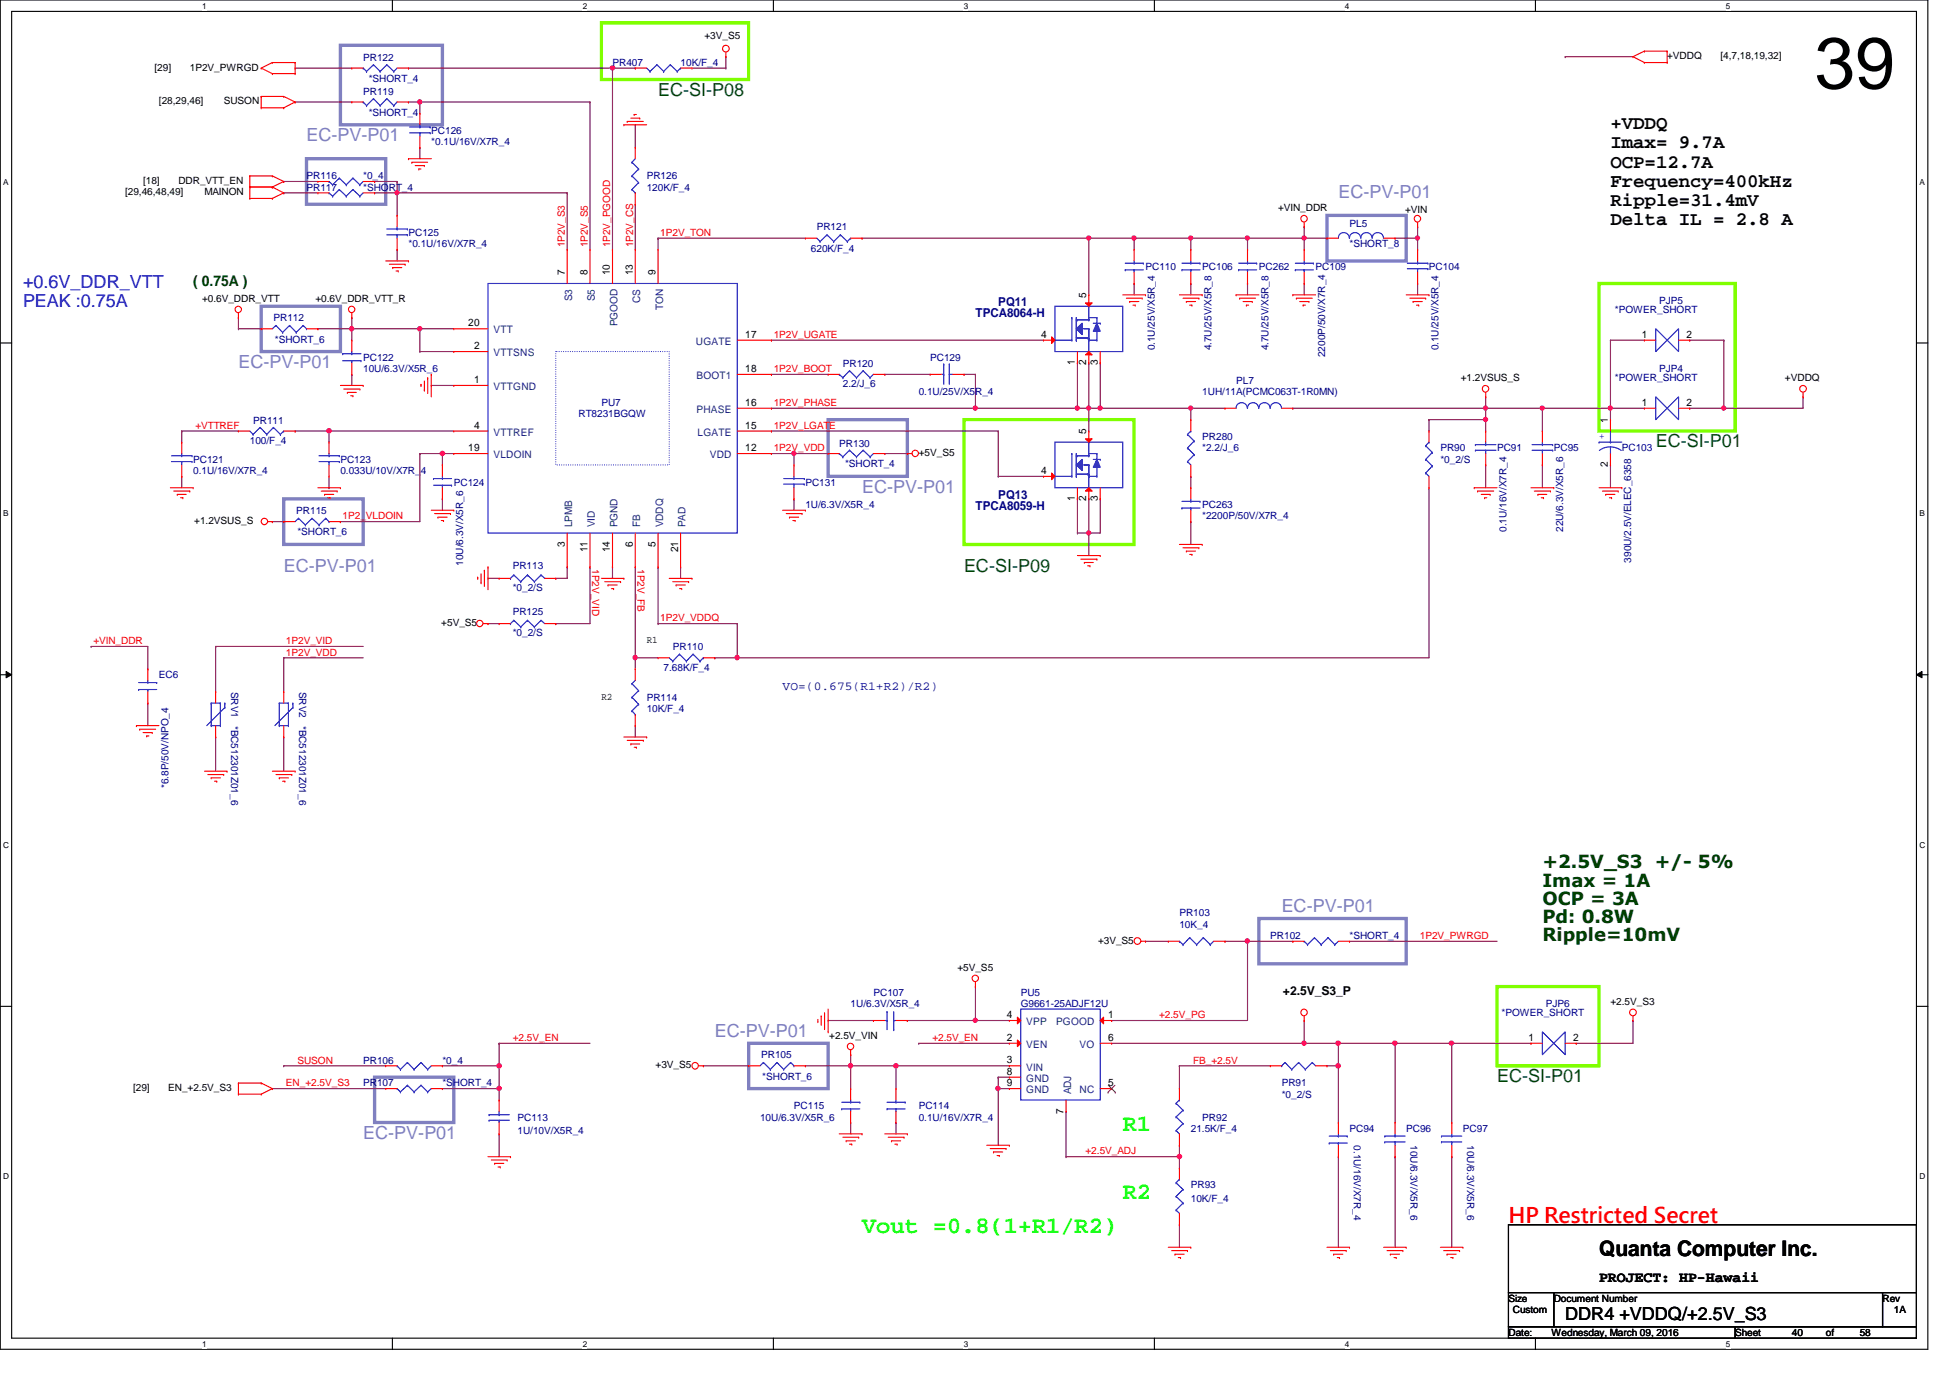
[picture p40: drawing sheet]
<svg xmlns="http://www.w3.org/2000/svg" width="297mm" height="210mm" viewBox="0 0 297 210" stroke-linecap="round" stroke-linejoin="round" font-family="sans-serif">
<defs><g id="words">
<text font-size="11" x="276.4" y="13.5">39</text>
<g font-size="3.6" fill="#0f0">
<text x="171" y="172.3">R1</text>
<text x="171" y="182.6">R2</text>
<text x="131.3" y="187.8">Vout =0.8(1+R1/R2)</text>
</g>
<text font-size="3.3" fill="#f00" x="229.8" y="186.4">HP Restricted Secret</text>
<text font-size="3.3" x="243.6" y="191.3">Quanta Computer Inc.</text>
<g font-size="2.9">
<text x="245.3" y="19.7">+VDDQ</text>
<text x="245.3" y="22.6">Imax= 9.7A</text>
<text x="245.3" y="25.5">OCP=12.7A</text>
<text x="245.3" y="28.4">Frequency=400kHz</text>
<text x="245.3" y="31.4">Ripple=31.4mV</text>
<text x="245.3" y="34.3">Delta IL = 2.8 A</text>
</g>
<g font-size="2.8" fill="#008000">
<text x="100.2" y="14.6">EC-SI-P08</text>
<text x="252.2" y="68.2">EC-SI-P01</text>
<text x="146.9" y="87.1">EC-SI-P09</text>
<text x="228" y="164.8">EC-SI-P01</text>
</g>
<g font-size="2.8" fill="#8080c0">
<text x="46.7" y="21.5">EC-PV-P01</text>
<text x="203.9" y="30.1">EC-PV-P01</text>
<text x="36.3" y="56">EC-PV-P01</text>
<text x="131.3" y="75.1">EC-PV-P01</text>
<text x="43.2" y="87.1">EC-PV-P01</text>
<text x="195.2" y="138.9">EC-PV-P01</text>
<text x="108.9" y="157.9">EC-PV-P01</text>
<text x="55.3" y="173.5">EC-PV-P01</text>
</g>
<g font-size="2.8" fill="#00f">
<text x="3.5" y="43.9">+0.6V_DDR_VTT</text>
<text x="3.5" y="46.8">PEAK :0.75A</text>
</g>
<g font-size="2.8" fill="#004000">
<text x="234.9" y="132.3">+2.5V_S3 +/- 5%</text>
<text x="234.9" y="135">Imax = 1A</text>
<text x="234.9" y="137.8">OCP = 3A</text>
<text x="234.9" y="140.5">Pd: 0.8W</text>
<text x="234.9" y="143.3">Ripple=10mV</text>
</g>
<text font-size="2.8" x="238.4" y="201.1">DDR4 +VDDQ/+2.5V_S3</text>
<text font-size="2.2" fill="#004000" x="29.4" y="43.5">( 0.75A )</text>
<text font-size="2.2" x="243.6" y="195.3">PROJECT: HP-Hawaii</text>
<g font-size="1.9" fill="#000080">
<text x="152.1" y="46.6">PQ11</text>
<text x="148.6" y="48.3">TPCA8064-H</text>
<text x="148.6" y="77.7">TPCA8059-H</text>
<text x="152.1" y="76">PQ13</text>
<text x="119.2" y="105.1">VO=(0.675(R1+R2)/R2)</text>
</g>
<text font-size="1.9" x="195.4" y="151.6">+2.5V_S3_P</text>
<g font-size="1.6">
<text x="86" y="42" transform="rotate(-90 86 42)">7</text>
<text x="89.5" y="42" transform="rotate(-90 89.5 42)">8</text>
<text x="92.9" y="42" transform="rotate(-90 92.9 42)">10</text>
<text x="96.4" y="42" transform="rotate(-90 96.4 42)">13</text>
<text x="99.9" y="42" transform="rotate(-90 99.9 42)">9</text>
<text x="165.5" y="45.4" transform="rotate(-90 165.5 45.4)">5</text>
<text x="71.3" y="49.7">20</text>
<text x="72.2" y="53.2">2</text>
<text x="113.5" y="51.4">17</text>
<text x="158.6" y="51.4">4</text>
<text x="250.1" y="51.4">1</text>
<text x="256.9" y="51.4">2</text>
<text x="72.2" y="58.3">1</text>
<text x="113.5" y="56.6">18</text>
<text x="163.7" y="55.6" transform="rotate(-90 163.7 55.6)">1</text>
<text x="165.5" y="55.6" transform="rotate(-90 165.5 55.6)">2</text>
<text x="167.2" y="55.6" transform="rotate(-90 167.2 55.6)">3</text>
<text x="72.2" y="65.3">4</text>
<text x="113.5" y="65.3">15</text>
<text x="113.5" y="61.8">16</text>
<text x="244.9" y="64.4" transform="rotate(-90 244.9 64.4)">1</text>
<text x="250.1" y="61.8">1</text>
<text x="256.9" y="61.8">2</text>
<text x="71.3" y="68.7">19</text>
<text x="113.5" y="68.7">12</text>
<text x="165.5" y="66.1" transform="rotate(-90 165.5 66.1)">5</text>
<text x="244.9" y="71.2" transform="rotate(-90 244.9 71.2)">2</text>
<text x="158.6" y="72.2">4</text>
<text x="163.7" y="76.4" transform="rotate(-90 163.7 76.4)">1</text>
<text x="165.5" y="76.4" transform="rotate(-90 165.5 76.4)">2</text>
<text x="167.2" y="76.4" transform="rotate(-90 167.2 76.4)">3</text>
<text x="86" y="83.3" transform="rotate(-90 86 83.3)">3</text>
<text x="96.4" y="83.3" transform="rotate(-90 96.4 83.3)">6</text>
<text x="99.9" y="83.3" transform="rotate(-90 99.9 83.3)">5</text>
<text x="89.5" y="84.1" transform="rotate(-90 89.5 84.1)">11</text>
<text x="92.9" y="84.1" transform="rotate(-90 92.9 84.1)">14</text>
<text x="103.3" y="84.1" transform="rotate(-90 103.3 84.1)">21</text>
<text x="153.4" y="155.1">4</text>
<text x="168.8" y="155.1">1</text>
<text x="153.4" y="158.5">2</text>
<text x="153.4" y="162">3</text>
<text x="168.8" y="158.5">6</text>
<text x="232.8" y="158.5">1</text>
<text x="239.6" y="158.5">2</text>
<text x="153.4" y="163.7">8</text>
<text x="153.4" y="165.4">9</text>
<text x="168.8" y="165.4">5</text>
<text x="162" y="169.6" transform="rotate(-90 162 169.6)">7</text>
</g>
<g font-size="1.6" fill="#004080">
<text x="87.2" y="45.9" transform="rotate(-90 87.2 45.9)">S3</text>
<text x="90.6" y="45.9" transform="rotate(-90 90.6 45.9)">S5</text>
<text x="97.5" y="46.1" transform="rotate(-90 97.5 46.1)">CS</text>
<text x="101" y="47.2" transform="rotate(-90 101 47.2)">TON</text>
<text x="75.2" y="50.8">VTT</text>
<text x="94.1" y="49.7" transform="rotate(-90 94.1 49.7)">PGOOD</text>
<text x="106" y="52.5">UGATE</text>
<text x="75.2" y="54.3">VTTSNS</text>
<text x="75.2" y="59.4">VTTGND</text>
<text x="106.1" y="57.7">BOOT1</text>
<text x="106.1" y="62.9">PHASE</text>
<text x="75.2" y="69.8">VLDOIN</text>
<text x="75.2" y="66.4">VTTREF</text>
<text x="106.3" y="66.4">LGATE</text>
<text x="108.1" y="69.8">VDD</text>
<text x="87.2" y="80.3" transform="rotate(-90 87.2 80.3)">LPMB</text>
<text x="90.6" y="80.3" transform="rotate(-90 90.6 80.3)">VID</text>
<text x="94.1" y="80.3" transform="rotate(-90 94.1 80.3)">PGND</text>
<text x="97.5" y="80.3" transform="rotate(-90 97.5 80.3)">FB</text>
<text x="101" y="80.3" transform="rotate(-90 101 80.3)">VDDQ</text>
<text x="104.4" y="80.3" transform="rotate(-90 104.4 80.3)">PAD</text>
<text x="156.3" y="156.2">VPP</text>
<text x="156.3" y="159.6">VEN</text>
<text x="160.9" y="156.2">PGOOD</text>
<text x="164.5" y="159.6">VO</text>
<text x="156.3" y="163.1">VIN</text>
<text x="156.3" y="164.8">GND</text>
<text x="156.3" y="166.5">GND</text>
<text x="163.1" y="166.7" transform="rotate(-90 163.1 166.7)">ADJ</text>
<text x="164.5" y="166.5">NC</text>
</g>
<g font-size="1.5">
<text x="107.3" y="5.9">+3V_S5</text>
<text x="23.5" y="10.8">[29]</text>
<text x="28.9" y="10.8">1P2V_PWRGD</text>
<text x="254" y="9">+VDDQ</text>
<text x="262.1" y="9">[4,7,18,19,32]</text>
<text x="24.2" y="15.9">[28,29,46]</text>
<text x="34.1" y="15.9">SUSON</text>
<text x="19" y="29.7">[29,46,48,49]</text>
<text x="21.8" y="28">[18]</text>
<text x="27.2" y="28">DDR_VTT_EN</text>
<text x="31.2" y="29.7">MAINON</text>
<text x="194.7" y="32.1">+VIN_DDR</text>
<text x="214" y="32.5">+VIN</text>
<text x="30.8" y="46">+0.6V_DDR_VTT</text>
<text x="48" y="46">+0.6V_DDR_VTT_R</text>
<text x="222.5" y="58">+1.2VSUS_S</text>
<text x="271.9" y="58">+VDDQ</text>
<text x="140" y="69.5">+5V_S5</text>
<text x="29.6" y="79.8">+1.2VSUS_S</text>
<text x="67.2" y="95.4">+5V_S5</text>
<text x="98.5" y="98">R1</text>
<text x="91.6" y="106.6">R2</text>
<text x="167.3" y="143.7">+3V_S5</text>
<text x="145.8" y="147.9">+5V_S5</text>
<text x="245.3" y="153">+2.5V_S3</text>
<text x="126.3" y="158.2">+2.5V_VIN</text>
<text x="20.3" y="166.2">[29]</text>
<text x="25.6" y="166.2">EN_+2.5V_S3</text>
<text x="99.9" y="162.7">+3V_S5</text>
<text x="229.8" y="198.3">Size</text>
<text x="229.8" y="203.5">Date:</text>
<text x="230.5" y="200">Custom</text>
<text x="236.3" y="203.5">Wednesday, March 09, 2016</text>
<text x="236.7" y="198.3">Document Number</text>
<text x="264.3" y="203.5">Sheet</text>
<text x="273" y="203.5">40</text>
<text x="278.1" y="203.5">of</text>
<text x="283.3" y="203.5">58</text>
<text x="286.8" y="198.3">Rev</text>
<text x="288.5" y="200">1A</text>
</g>
<g font-size="1.5" fill="#000080">
<text x="55.3" y="9.4">PR122</text>
<text x="93.3" y="10">PR407</text>
<text x="103.7" y="10">10K/F_4</text>
<text x="55.3" y="14.5">PR119</text>
<text x="56.2" y="17.7">*SHORT_4</text>
<text x="56.2" y="12.4">*SHORT_4</text>
<text x="65.7" y="20.4">PC126</text>
<text x="65.7" y="22.1">*0.1U/16V/X7R_4</text>
<text x="46.7" y="29">PR117</text>
<text x="46.7" y="27.3">PR116</text>
<text x="55.3" y="29">*SHORT_4</text>
<text x="55.3" y="27.3">*0_4</text>
<text x="98.5" y="27.3">PR126</text>
<text x="98.5" y="29">120K/F_4</text>
<text x="62.2" y="35.9">PC125</text>
<text x="124.4" y="35.1">PR121</text>
<text x="205.6" y="34.6">PL5</text>
<text x="62.2" y="37.7">*0.1U/16V/X7R_4</text>
<text x="123.5" y="38.4">620K/F_4</text>
<text x="174.5" y="41.1">PC110</text>
<text x="183.1" y="41.1">PC106</text>
<text x="191.8" y="41.1">PC262</text>
<text x="200.4" y="41.1">PC109</text>
<text x="205.6" y="37.7">*SHORT_8</text>
<text x="217.7" y="41.1">PC104</text>
<text x="246" y="47.7">*POWER_SHORT</text>
<text x="252.7" y="46.3">PJP5</text>
<text x="41.7" y="48.9">PR112</text>
<text x="41.9" y="52.2">*SHORT_6</text>
<text x="175.9" y="53.4" transform="rotate(-90 175.9 53.4)">0.1U/25V/X5R_4</text>
<text x="184.6" y="53.4" transform="rotate(-90 184.6 53.4)">4.7U/25V/X5R_8</text>
<text x="193.2" y="53.4" transform="rotate(-90 193.2 53.4)">4.7U/25V/X5R_8</text>
<text x="219.1" y="53.4" transform="rotate(-90 219.1 53.4)">0.1U/25V/X5R_4</text>
<text x="55.3" y="54.9">PC122</text>
<text x="55.3" y="56.7">10U/6.3V/X5R_6</text>
<text x="128.4" y="56">PR120</text>
<text x="128.4" y="58.9">2.2/J_6</text>
<text x="141.7" y="54.9">PC129</text>
<text x="188.3" y="58.4">PL7</text>
<text x="201.8" y="54.4" transform="rotate(-90 201.8 54.4)">2200P/50V/X7R_4</text>
<text x="246" y="58">*POWER_SHORT</text>
<text x="252.7" y="56.7">PJP4</text>
<text x="38.6" y="64.6">PR111</text>
<text x="88.1" y="63.6">RT8231BGQW</text>
<text x="91.6" y="61.8">PU7</text>
<text x="140" y="60.1">0.1U/25V/X5R_4</text>
<text x="183.1" y="60.1">1UH/11A(PCMC063T-1R0MN)</text>
<text x="29.4" y="70.5">PC121</text>
<text x="38.1" y="67.6">100/F_4</text>
<text x="51.9" y="70.5">PC123</text>
<text x="127.8" y="68.1">PR130</text>
<text x="128.7" y="71.2">*SHORT_4</text>
<text x="183.1" y="67.1">PR280</text>
<text x="183.1" y="68.7">*2.2/J_6</text>
<text x="219.4" y="68.7">PR90</text>
<text x="219.4" y="70.5">*0_2/S</text>
<text x="228" y="68.7">PC91</text>
<text x="236.7" y="68.7">PC95</text>
<text x="247.1" y="68.7">PC103</text>
<text x="29.4" y="72.2">0.1U/16V/X7R_4</text>
<text x="51.9" y="72.2">0.033U/10V/X7R_4</text>
<text x="69.1" y="74">PC124</text>
<text x="122.7" y="74">PC131</text>
<text x="122.7" y="77.4">1U/6.3V/X5R_4</text>
<text x="183.1" y="77.4">PC263</text>
<text x="45.1" y="78.3">PR115</text>
<text x="45.3" y="81.5">*SHORT_6</text>
<text x="183.1" y="79.1">*2200P/50V/X7R_4</text>
<text x="229.5" y="81" transform="rotate(-90 229.5 81)">0.1U/16V/X7R_4</text>
<text x="238.1" y="81" transform="rotate(-90 238.1 81)">22U/6.3V/X5R_6</text>
<text x="70.6" y="86.2" transform="rotate(-90 70.6 86.2)">10U/6.3V/X5R_6</text>
<text x="78.1" y="86.7">PR113</text>
<text x="248.5" y="85.7" transform="rotate(-90 248.5 85.7)">390U/2.5V/ELEC_6358</text>
<text x="78.1" y="93.6">PR125</text>
<text x="78.1" y="90">*0_2/S</text>
<text x="78.1" y="96.9">*0_2/S</text>
<text x="102.5" y="99">PR110</text>
<text x="24.2" y="103.3">EC6</text>
<text x="35.2" y="105.4" transform="rotate(90 35.2 105.4)">SRV1</text>
<text x="45.6" y="105.4" transform="rotate(90 45.6 105.4)">SRV2</text>
<text x="98.5" y="106.8">PR114</text>
<text x="101.1" y="102.3">7.68K/F_4</text>
<text x="35.2" y="110.5" transform="rotate(90 35.2 110.5)">*BC512301Z01_6</text>
<text x="45.6" y="110.5" transform="rotate(90 45.6 110.5)">*BC512301Z01_6</text>
<text x="98.5" y="108.5">10K/F_4</text>
<text x="25.7" y="120.1" transform="rotate(-90 25.7 120.1)">*6.8P/50V/NPO_4</text>
<text x="179.7" y="139.6">PR103</text>
<text x="179.7" y="141.3">10K_4</text>
<text x="193.5" y="143">PR102</text>
<text x="205.6" y="143">*SHORT_4</text>
<text x="129.6" y="153.4">1U/6.3V/X5R_4</text>
<text x="133.1" y="151.7">PC107</text>
<text x="155.5" y="151.7">PU5</text>
<text x="155.5" y="153.4">G9661-25ADJF12U</text>
<text x="228.7" y="154.8">*POWER_SHORT</text>
<text x="235.5" y="153.4">PJP6</text>
<text x="115.9" y="161.2">PR105</text>
<text x="55.3" y="162.1">PR106</text>
<text x="55.3" y="165.5">PR107</text>
<text x="67.4" y="162.1">*0_4</text>
<text x="67.4" y="165.5">*SHORT_4</text>
<text x="116.1" y="164.5">*SHORT_6</text>
<text x="195.2" y="165.5">PR91</text>
<text x="195.2" y="167.2">*0_2/S</text>
<text x="78.8" y="170.7">PC113</text>
<text x="78.8" y="172.8">1U/10V/X5R_4</text>
<text x="115.8" y="170.7">10U/6.3V/X5R_6</text>
<text x="120.9" y="169">PC115</text>
<text x="140" y="169">PC114</text>
<text x="140" y="170.7">0.1U/16V/X7R_4</text>
<text x="181.4" y="172.4">21.5K/F_4</text>
<text x="183.1" y="170.7">PR92</text>
<text x="205.6" y="172.4">PC94</text>
<text x="214.2" y="172.4">PC96</text>
<text x="222.8" y="172.4">PC97</text>
<text x="206.2" y="174.5" transform="rotate(90 206.2 174.5)">0.1U/16V/X7R_4</text>
<text x="214.8" y="174.5" transform="rotate(90 214.8 174.5)">10U/6.3V/X5R_6</text>
<text x="223.5" y="174.5" transform="rotate(90 223.5 174.5)">10U/6.3V/X5R_6</text>
<text x="181.4" y="181">PR93</text>
<text x="181.4" y="183.1">10K/F_4</text>
</g>
<g font-size="1.5" fill="#f00">
<text x="100.6" y="35.9">1P2V_TON</text>
<text x="86.1" y="37.7" transform="rotate(-90 86.1 37.7)">1P2V_S3</text>
<text x="89.5" y="37.7" transform="rotate(-90 89.5 37.7)">1P2V_S5</text>
<text x="93" y="37.7" transform="rotate(-90 93 37.7)">1P2V_PGOOD</text>
<text x="96.4" y="37.7" transform="rotate(-90 96.4 37.7)">1P2V_CS</text>
<text x="117.9" y="51.5">1P2V_UGATE</text>
<text x="117.9" y="56.7">1P2V_BOOT</text>
<text x="29.8" y="65.3">+VTTREF</text>
<text x="117.9" y="61.8">1P2V_PHASE</text>
<text x="117.9" y="65.3">1P2V_LGATE</text>
<text x="117.9" y="68.7">1P2V_VDD</text>
<text x="52.2" y="79.1">1P2_VLDOIN</text>
<text x="90.2" y="86.7" transform="rotate(90 90.2 86.7)">1P2V_VID</text>
<text x="97.1" y="86.7" transform="rotate(90 97.1 86.7)">1P2V_FB</text>
<text x="100.6" y="94.7">1P2V_VDDQ</text>
<text x="14.2" y="98.1">+VIN_DDR</text>
<text x="43.6" y="98.1">1P2V_VID</text>
<text x="43.6" y="99.9">1P2V_VDD</text>
<text x="216.3" y="143">1P2V_PWRGD</text>
<text x="176.6" y="155.1">+2.5V_PG</text>
<text x="78.1" y="158.6">+2.5V_EN</text>
<text x="142" y="158.6">+2.5V_EN</text>
<text x="43.6" y="165.5">EN_+2.5V_S3</text>
<text x="45.3" y="162">SUSON</text>
<text x="181.7" y="162">FB_+2.5V</text>
<text x="165.4" y="175.9">+2.5V_ADJ</text>
</g>
<text font-size="1.5" fill="#00f" x="243.6" y="66.9">+</text>
<g font-size="1.3">
<text x="30.8" y="1.4">1</text>
<text x="88.8" y="1.4">2</text>
<text x="146.8" y="1.4">3</text>
<text x="204.8" y="1.4">4</text>
<text x="262.9" y="1.4">5</text>
<text x=".5" y="28.1">A</text>
<text x="292.4" y="28.1">A</text>
<text x=".5" y="78.6">B</text>
<text x="292.4" y="78.6">B</text>
<text x=".5" y="129.2">C</text>
<text x="292.4" y="129.2">C</text>
<text x=".5" y="179.7">D</text>
<text x="292.4" y="179.7">D</text>
<text x="30.8" y="205.2">1</text>
<text x="88.8" y="205.2">2</text>
<text x="146.8" y="205.2">3</text>
<text x="204.8" y="205.2">4</text>
<text x="262.9" y="205.2">5</text>
</g>
</g></defs>
<path d="M0 0h293.7v205.5h-293.7zM1.8 1.7h290.1v202.1h-290.1z" fill="none" stroke="#000" stroke-width=".17"/>
<g fill="#fff">
<path d="M30.8 .2h.7v1.4h-.7z"/>
<path d="M30.8 204h.7v1.4h-.7z"/>
</g>
<path d="M59.8 0v1.7M59.8 203.8v1.8" fill="none" stroke="#000" stroke-width=".17"/>
<g fill="#fff">
<path d="M88.8 .2h.6v1.4h-.6z"/>
<path d="M88.8 204h.6v1.4h-.6z"/>
</g>
<path d="M117.8 0v1.7M117.8 203.8v1.8" fill="none" stroke="#000" stroke-width=".17"/>
<g fill="#fff">
<path d="M146.8 .2h.7v1.4h-.7z"/>
<path d="M146.8 204h.7v1.4h-.7z"/>
</g>
<path d="M175.8 0v1.7M175.8 203.8v1.8" fill="none" stroke="#000" stroke-width=".17"/>
<g fill="#fff">
<path d="M204.8 .2h.7v1.4h-.7z"/>
<path d="M204.8 204h.7v1.4h-.7z"/>
</g>
<path d="M233.9 0v1.7M233.9 203.8v1.8" fill="none" stroke="#000" stroke-width=".17"/>
<g fill="#fff">
<path d="M262.9 .2h.7v1.4h-.7z"/>
<path d="M262.9 204h.7v1.4h-.7z"/>
<path d="M.5 27h.8v1.4h-.8z"/>
<path d="M292.4 27h.8v1.4h-.8z"/>
<path d="M.5 77.5h.8v1.4h-.8z"/>
<path d="M292.4 77.5h.8v1.4h-.8z"/>
</g>
<path d="M0 52.2h1.8M291.9 52.2h1.8" fill="none" stroke="#000" stroke-width=".17"/>
<g fill="#fff">
<path d="M.5 128h.9v1.4h-.9z"/>
<path d="M292.4 128h.9v1.4h-.9z"/>
</g>
<path d="M0 102.8h1.8M291.9 102.8h1.8" fill="none" stroke="#000" stroke-width=".17"/>
<path d="M.9 102.3l.9 .5-.9 .5zM291.9 102.8l.9-.5v1z" fill="#000"/>
<path d="M.9 102.3l.9 .5-.9 .5zM291.9 102.8l.9-.5v1z" fill="none" stroke="#000" stroke-width=".15"/>
<g fill="#fff">
<path d="M.5 178.5h.9v1.4h-.9z"/>
<path d="M292.4 178.5h.9v1.4h-.9z"/>
</g>
<path d="M0 153.3h1.8M291.9 153.3h1.8" fill="none" stroke="#000" stroke-width=".17"/>
<path d="M91.6 3.5h22.4v8.6h-22.4zM243.6 43.2h20.7v22.5h-20.7zM146.9 63.9h25.9v19h-25.9zM228 150.3h15.6v12h-15.6z" fill="none" stroke="#80ff00" stroke-width=".51"/>
<path d="M51.9 6.9h15.5v12.1h-15.5zM46.7 24.2h12.1v6.9h-12.1zM202.1 32.8h12.1v7h-12.1zM39.8 46.7h12.1v6.9h-12.1zM43.2 76h12.1v6.9h-12.1zM126.1 63.9h12.1v8.7h-12.1zM191.8 139.9h22.4v6.9h-22.4zM114 158.9h12.1v6.9h-12.1zM57.1 164.1h12v6.9h-12z" fill="none" stroke="#8080c0" stroke-width=".51"/>
<path d="M238.4 8.6h.1M238.4 8.6h10.3M60.5 29.4h.1M60.5 29.4h25.9" fill="none" stroke="#800040" stroke-width=".17"/>
<circle cx="60.5" cy="29.4" r=".32" fill="#f0f"/>
<circle cx="60.5" cy="29.4" r=".32" fill="none" stroke="#f0f" stroke-width=".17"/>
<path d="M62.2 10.4h.1M62.2 10.4h31.1" fill="none" stroke="#800040" stroke-width=".17"/>
<circle cx="93.3" cy="10.3" r=".33" fill="#f0f"/>
<circle cx="93.3" cy="10.3" r=".33" fill="none" stroke="#f0f" stroke-width=".17"/>
<g fill="none" stroke="#800040" stroke-width=".17">
<path d="M45 15.5h.1M45 15.5h8.6M62.2 15.5h.1M62.2 15.5h1.8M64 15.5h.1M64 15.5v1.8M64 22.5h.1M64 22.5v1.7M64 53.6h.1M64 50.1h.1M64 50.1v3.5M64 53.6h5.1"/>
<path d="M27.7 65.7h.1M27.7 65.7v1.7M27.7 65.7h8.6M50.1 65.7h.1M50.1 65.7v1.7"/>
</g>
<circle cx="63.9" cy="50.1" r=".33" fill="#f0f"/>
<circle cx="63.9" cy="50.1" r=".33" fill="none" stroke="#f0f" stroke-width=".17"/>
<path d="M53.6 50.1h.1M53.6 50.1v1.7M64 50.1h.1M64 50.1h5.1M45 65.7h.1M45 65.7h5.1M196.9 62.2h.1M196.9 62.2h29.4" fill="none" stroke="#800040" stroke-width=".17"/>
<circle cx="226.3" cy="62.2" r=".32" fill="#f0f"/>
<circle cx="226.3" cy="62.2" r=".32" fill="none" stroke="#f0f" stroke-width=".17"/>
<g fill="none" stroke="#800040" stroke-width=".17">
<path d="M64 15.5h.1M64 15.5h25.9M117.5 57h.1M117.5 57h8.6M148.6 62.2h.1M148.6 62.2h15.5M226.3 70.8h.1M226.3 62.2h.1M226.3 62.2v1.7M226.3 70.8v3.5M234.9 62.2h.1M234.9 70.8h.1"/>
<path d="M234.9 62.2v3.5M234.9 70.8v3.5"/>
</g>
<circle cx="63.9" cy="15.5" r=".33" fill="#f0f"/>
<circle cx="63.9" cy="15.5" r=".33" fill="none" stroke="#f0f" stroke-width=".17"/>
<path d="M65.7 58.7h.1M65.7 58.7h3.4M96.8 86.4h.1M96.8 86.4v13.8M100.2 95h.1M100.2 95h12.1" fill="none" stroke="#800040" stroke-width=".17"/>
<circle cx="96.7" cy="100.2" r=".33" fill="#f0f"/>
<circle cx="96.7" cy="100.2" r=".33" fill="none" stroke="#f0f" stroke-width=".17"/>
<path d="M89.9 15.5h.1M89.9 15.5v22.5M131.3 36.3h.1M131.3 36.3h34.6M93.3 86.4h.1M93.3 86.4v1.7M100.2 86.4h.1M100.2 86.4v8.6M103.7 86.4h.1M103.7 86.4v1.7" fill="none" stroke="#800040" stroke-width=".17"/>
<circle cx="165.8" cy="36.3" r=".32" fill="#f0f"/>
<circle cx="165.8" cy="36.3" r=".32" fill="none" stroke="#f0f" stroke-width=".17"/>
<g fill="none" stroke="#800040" stroke-width=".17">
<path d="M96.8 31.1h.1M96.8 31.1v6.9M100.2 36.3h.1M100.2 36.3h22.5M100.2 36.3v1.7M53.6 50.1h.1M53.6 50.1h10.4M226.3 62.2h.1M226.3 62.2h8.6M96.8 100.2h.1M96.8 110.5h.1M96.8 100.2v1.7"/>
<path d="M96.8 110.5v1.8M108.9 100.2h.1M108.9 100.2h3.4"/>
</g>
<circle cx="53.6" cy="50.1" r=".33" fill="#f0f"/>
<circle cx="53.6" cy="50.1" r=".33" fill="none" stroke="#f0f" stroke-width=".17"/>
<path d="M53.6 57h.1M53.6 48.4h.1M53.6 48.4v1.7M53.6 57v1.7M117.5 51.8h.1M117.5 51.8h41.5M165.9 62.2h.1M165.9 62.2h1.7" fill="none" stroke="#800040" stroke-width=".17"/>
<circle cx="167.6" cy="62.2" r=".32" fill="#f0f"/>
<circle cx="167.6" cy="62.2" r=".32" fill="none" stroke="#f0f" stroke-width=".17"/>
<circle cx="165.8" cy="62.2" r=".32" fill="#f0f"/>
<circle cx="165.8" cy="62.2" r=".32" fill="none" stroke="#f0f" stroke-width=".17"/>
<path d="M96.8 19h.1M96.8 19v3.5M117.5 62.2h.1M117.5 62.2h31.1M167.6 62.2h.1M167.6 62.2h13.8" fill="none" stroke="#800040" stroke-width=".17"/>
<circle cx="148.6" cy="62.2" r=".32" fill="#f0f"/>
<circle cx="148.6" cy="62.2" r=".32" fill="none" stroke="#f0f" stroke-width=".17"/>
<path d="M117.5 65.7h.1M117.5 69.1h.1M117.5 65.7h34.6M117.5 69.1h3.4M152.1 65.7h.1M152.1 65.7v6.9" fill="none" stroke="#800040" stroke-width=".17"/>
<circle cx="120.9" cy="69.1" r=".32" fill="#f0f"/>
<circle cx="120.9" cy="69.1" r=".32" fill="none" stroke="#f0f" stroke-width=".17"/>
<g fill="none" stroke="#800040" stroke-width=".17">
<path d="M86.4 29.4h.1M86.4 29.4v8.6M64 69.1h.1M64 69.1h3.4M67.4 69.1h.1M67.4 76h.1M67.4 69.1v1.7M67.4 76v1.7M120.9 69.1h.1M120.9 76h.1M120.9 69.1v1.7M120.9 76v1.7"/>
<path d="M74.3 95h.1M74.3 95h1.7M84.7 95h.1M89.9 86.4h.1M89.9 86.4v8.6h-5.2"/>
</g>
<circle cx="67.4" cy="69.1" r=".33" fill="#f0f"/>
<circle cx="67.4" cy="69.1" r=".33" fill="none" stroke="#f0f" stroke-width=".17"/>
<path d="M50.1 65.7h.1M50.1 65.7h19M120.9 69.1h.1M120.9 69.1h5.2M217.7 74.3h.1M217.7 74.3v25.9" fill="none" stroke="#800040" stroke-width=".17"/>
<circle cx="50.1" cy="65.6" r=".34" fill="#f0f"/>
<circle cx="50.1" cy="65.6" r=".34" fill="none" stroke="#f0f" stroke-width=".17"/>
<path d="M164.1 62.2h.1M164.1 62.2h1.8M165.9 62.2h.1M165.9 62.2v3.5" fill="none" stroke="#800040" stroke-width=".17"/>
<circle cx="164.1" cy="62.2" r=".32" fill="#f0f"/>
<circle cx="164.1" cy="62.2" r=".32" fill="none" stroke="#f0f" stroke-width=".17"/>
<g fill="none" stroke="#800040" stroke-width=".17">
<path d="M134.8 57h.1M134.8 57h6.9M146.9 57h.1M146.9 57h1.7M148.6 57h.1M148.6 57v5.2M67.4 69.1h.1M67.4 69.1h1.7M152.1 72.6h.1M152.1 72.6h6.9M165.9 76h.1M165.9 76v5.2h-1.8"/>
<path d="M181.4 79.5h.1M181.4 62.2h.1M181.4 72.6h.1M181.4 62.2v1.7M181.4 72.6v1.7M181.4 79.5v3.4M226.3 60.5h.1M226.3 60.5v1.7M164.1 81.2h.1"/>
</g>
<circle cx="165.8" cy="81.2" r=".32" fill="#f0f"/>
<circle cx="165.8" cy="81.2" r=".32" fill="none" stroke="#f0f" stroke-width=".17"/>
<path d="M164.1 76h.1M164.1 76v5.2M167.6 76h.1M167.6 76v5.2M181.4 62.2h.1M181.4 62.2h5.2" fill="none" stroke="#800040" stroke-width=".17"/>
<circle cx="181.4" cy="62.2" r=".32" fill="#f0f"/>
<circle cx="181.4" cy="62.2" r=".32" fill="none" stroke="#f0f" stroke-width=".17"/>
<path d="M165.9 36.3h.1M165.9 36.3h6.9M164.1 55.3h.1M164.1 55.3v6.9M165.9 55.3h.1M165.9 55.3v6.9M167.6 55.3h.1M167.6 55.3v6.9" fill="none" stroke="#800040" stroke-width=".17"/>
<circle cx="172.7" cy="36.3" r=".32" fill="#f0f"/>
<circle cx="172.7" cy="36.3" r=".32" fill="none" stroke="#f0f" stroke-width=".17"/>
<path d="M212.5 36.3h.1M212.5 36.3h3.4M172.8 43.2h.1M172.8 43.2v1.7" fill="none" stroke="#800040" stroke-width=".17"/>
<circle cx="215.9" cy="36.3" r=".32" fill="#f0f"/>
<circle cx="215.9" cy="36.3" r=".32" fill="none" stroke="#f0f" stroke-width=".17"/>
<path d="M198.7 36.3h.1M198.7 36.3h3.4M215.9 36.3h.1M215.9 34.5h.1M215.9 34.5v3.5M215.9 43.2h.1M215.9 43.2v1.7" fill="none" stroke="#800040" stroke-width=".17"/>
<circle cx="198.6" cy="36.3" r=".32" fill="#f0f"/>
<circle cx="198.6" cy="36.3" r=".32" fill="none" stroke="#f0f" stroke-width=".17"/>
<path d="M172.8 36.3h.1M172.8 36.3v1.7M181.4 36.3h.1M181.4 36.3h8.6M181.4 43.2h.1M181.4 43.2v1.7" fill="none" stroke="#800040" stroke-width=".17"/>
<circle cx="190" cy="36.3" r=".32" fill="#f0f"/>
<circle cx="190" cy="36.3" r=".32" fill="none" stroke="#f0f" stroke-width=".17"/>
<circle cx="181.4" cy="36.3" r=".32" fill="#f0f"/>
<circle cx="181.4" cy="36.3" r=".32" fill="none" stroke="#f0f" stroke-width=".17"/>
<g fill="none" stroke="#800040" stroke-width=".17">
<path d="M165.9 36.3h.1M165.9 36.3v8.6M172.8 36.3h.1M172.8 36.3h8.6M181.4 36.3h.1M181.4 36.3v1.7M190 36.3h.1M190 36.3v1.7M190 36.3h8.7M198.7 36.3h.1M198.7 34.5h.1M198.7 34.5v3.5"/>
<path d="M190 43.2h.1M190 43.2v1.7M198.7 43.2h.1M198.7 43.2v1.7M217.7 63.9h.1M217.7 63.9v1.8M217.7 63.9h8.6M245.3 70.8h.1M245.3 62.2h.1M245.3 62.2v1.7M245.3 70.8v3.5M96.8 100.2h.1"/>
<path d="M96.8 100.2h3.4"/>
</g>
<circle cx="226.3" cy="63.9" r=".32" fill="#f0f"/>
<circle cx="226.3" cy="63.9" r=".32" fill="none" stroke="#f0f" stroke-width=".17"/>
<path d="M226.3 63.9h.1M226.3 63.9v1.8M112.3 95h.1M112.3 95v5.2M112.3 100.2h.1M112.3 100.2h105.4" fill="none" stroke="#800040" stroke-width=".17"/>
<circle cx="112.3" cy="100.2" r=".33" fill="#f0f"/>
<circle cx="112.3" cy="100.2" r=".33" fill="none" stroke="#f0f" stroke-width=".17"/>
<g fill="none" stroke="#800040" stroke-width=".17">
<path d="M45 10.4h.1M45 10.4h8.6M93.3 10.4h.1M93.3 10.4v27.6M43.2 29.4h.1M43.2 27.6h.1M43.2 29.4h5.2M43.2 27.6h5.2M57.1 29.4h.1M57.1 27.6h.1M57.1 29.4h3.4M57.1 27.6h3.4"/>
<path d="M60.5 29.4h.1M60.5 38h.1M60.5 27.6h.1M60.5 27.6v5.2M60.5 38v1.8M36.3 48.4h.1M36.3 50.1h.1M36.3 48.4v1.7M36.3 50.1h3.5M48.4 50.1h.1M48.4 50.1h5.2M41.5 79.5h.1"/>
<path d="M41.5 79.5h1.7M51.9 79.5h.1M64 69.1h.1M64 69.1v10.4h-12.1M234.9 62.2h15.6M245.3 62.2h.1M274.7 60.5h.1M274.7 60.5v1.7M32.8 98.5h.1M32.8 98.5v6.9M32.8 98.5h22.5M74.3 88.1h.1"/>
<path d="M74.3 88.1h1.7M84.7 88.1h.1M86.4 86.4h.1M86.4 86.4v1.7h-1.7M165.9 81.2h.1M165.9 81.2h1.7M165.9 81.2v3.4M32.8 112.3h.1M32.8 112.3v5.2M43.2 112.3h.1M43.2 100.2h.1M43.2 100.2v5.2"/>
<path d="M43.2 112.3v5.2M43.2 100.2h12.1"/>
</g>
<circle cx="234.9" cy="62.2" r=".32" fill="#f0f"/>
<circle cx="234.9" cy="62.2" r=".32" fill="none" stroke="#f0f" stroke-width=".17"/>
<path d="M27.7 72.6h.1M27.7 72.6v1.7M50.1 74.3h.1M50.1 72.6v1.7M257.4 62.2h.1M257.4 62.2h5.2M198.7 158.9h5.2M203.9 158.9h.1M240.1 158.9h.1M248.7 155.4h.1M248.7 155.4v3.5h-8.6" fill="none" stroke="#800040" stroke-width=".17"/>
<circle cx="203.8" cy="158.9" r=".33" fill="#f0f"/>
<circle cx="203.8" cy="158.9" r=".33" fill="none" stroke="#f0f" stroke-width=".17"/>
<path d="M186.6 143.4h.1M186.6 143.4h3.4M152.1 164.1h.1M152.1 164.1v1.7" fill="none" stroke="#800040" stroke-width=".17"/>
<circle cx="190" cy="143.3" r=".33" fill="#f0f"/>
<circle cx="190" cy="143.3" r=".33" fill="none" stroke="#f0f" stroke-width=".17"/>
<path d="M129.6 160.7h.1M129.6 160.7v1.6M162.4 176.2h.1M162.4 176.2h17.3" fill="none" stroke="#800040" stroke-width=".17"/>
<circle cx="179.7" cy="176.2" r=".33" fill="#f0f"/>
<circle cx="179.7" cy="176.2" r=".33" fill="none" stroke="#f0f" stroke-width=".17"/>
<path d="M138.2 155.4h.1M138.2 155.4h10.4M129.6 162.3h.1M129.6 162.3v3.5" fill="none" stroke="#800040" stroke-width=".17"/>
<circle cx="148.6" cy="155.4" r=".32" fill="#f0f"/>
<circle cx="148.6" cy="155.4" r=".32" fill="none" stroke="#f0f" stroke-width=".17"/>
<path d="M136.5 162.3h.1M136.5 171h.1M136.5 162.3v3.5M136.5 171v1.7M152.1 165.8h.1M152.1 165.8v8.7" fill="none" stroke="#800040" stroke-width=".17"/>
<circle cx="152" cy="165.8" r=".33" fill="#f0f"/>
<circle cx="152" cy="165.8" r=".33" fill="none" stroke="#f0f" stroke-width=".17"/>
<g fill="none" stroke="#800040" stroke-width=".17">
<path d="M126.1 155.4h.1M126.1 155.4h7M148.6 150.3h.1M148.6 150.3v5.1M190 143.4h6.9M196.9 143.4h.1M107.1 162.3h.1M107.1 162.3h6.9M122.7 162.3h.1M122.7 162.3h13.8M129.6 162.3h.1M179.7 176.2h.1"/>
<path d="M179.7 176.2v1.7"/>
</g>
<circle cx="129.5" cy="162.3" r=".33" fill="#f0f"/>
<circle cx="129.5" cy="162.3" r=".33" fill="none" stroke="#f0f" stroke-width=".17"/>
<g fill="none" stroke="#800040" stroke-width=".17">
<path d="M148.6 155.4h.1M148.6 155.4h5.2M169.3 155.4h.1M169.3 158.9h29.4M190 143.4h.1M190 143.4v12h-20.7M198.7 158.9h.1M198.7 155.4h.1M198.7 155.4v3.5M152.1 164.1h.1M152.1 164.1h1.7M162.4 169.3h.1"/>
<path d="M162.4 169.3v6.9M179.7 174.5h.1M179.7 174.5v1.7"/>
</g>
<circle cx="198.6" cy="158.9" r=".32" fill="#f0f"/>
<circle cx="198.6" cy="158.9" r=".32" fill="none" stroke="#f0f" stroke-width=".17"/>
<path d="M174.5 143.4h.1M174.5 143.4h3.5M129.6 171h.1M129.6 171v1.7M136.5 162.3h.1M136.5 162.3h17.3" fill="none" stroke="#800040" stroke-width=".17"/>
<circle cx="136.5" cy="162.3" r=".34" fill="#f0f"/>
<circle cx="136.5" cy="162.3" r=".34" fill="none" stroke="#f0f" stroke-width=".17"/>
<path d="M203.9 158.9h.1M203.9 158.9v3.4M212.5 158.9h.1M212.5 158.9v12.1M152.1 165.8h.1M152.1 165.8h1.7M203.9 176.2h.1M203.9 176.2v13.8M212.5 176.2h.1M212.5 176.2v13.8M179.7 186.6h.1M179.7 186.6v3.4" fill="none" stroke="#800040" stroke-width=".17"/>
<circle cx="212.5" cy="158.9" r=".33" fill="#f0f"/>
<circle cx="212.5" cy="158.9" r=".33" fill="none" stroke="#f0f" stroke-width=".17"/>
<path d="M202.1 162.3h.1M202.1 162.3h1.8" fill="none" stroke="#800040" stroke-width=".17"/>
<circle cx="203.8" cy="162.3" r=".34" fill="#f0f"/>
<circle cx="203.8" cy="162.3" r=".34" fill="none" stroke="#f0f" stroke-width=".17"/>
<path d="M203.9 158.9h29.3M212.5 158.9h.1M221.1 158.9h.1M221.1 158.9v12.1M233.2 158.9h.1M203.9 162.3h.1M203.9 162.3v8.7M221.1 176.2h.1M221.1 176.2v13.8" fill="none" stroke="#800040" stroke-width=".17"/>
<circle cx="221.1" cy="158.9" r=".33" fill="#f0f"/>
<circle cx="221.1" cy="158.9" r=".33" fill="none" stroke="#f0f" stroke-width=".17"/>
<path d="M41.5 165.8h.1M41.5 165.8h17.3M67.4 165.8h.1M67.4 165.8h8.6M179.7 162.3h.1M179.7 162.3h13.8M179.7 162.3v3.5" fill="none" stroke="#800040" stroke-width=".17"/>
<circle cx="76" cy="165.8" r=".33" fill="#f0f"/>
<circle cx="76" cy="165.8" r=".33" fill="none" stroke="#f0f" stroke-width=".17"/>
<path d="M76 158.9h.1M76 158.9v8.7M43.2 162.3h.1M43.2 162.3h15.6M67.4 162.3h.1M67.4 162.3h8.6M76 165.8h.1M76 172.7h.1M76 162.3h.1M76 172.7v3.5" fill="none" stroke="#800040" stroke-width=".17"/>
<circle cx="76" cy="162.3" r=".34" fill="#f0f"/>
<circle cx="76" cy="162.3" r=".34" fill="none" stroke="#f0f" stroke-width=".17"/>
<g fill="none" stroke="#800040" stroke-width=".17">
<path d="M245.3 51.8h.1M245.3 51.8h5.2M245.3 51.8v10.4M134.8 69.1h.1M134.8 69.1h3.4M245.3 62.2h.1M13.9 98.5h.1M13.9 98.5h8.6v3.4M22.5 101.9h.1M22.5 107.1h.1M22.5 107.1v3.4M76 158.9h.1"/>
<path d="M76 158.9h13.9M140 158.9h.1M140 158.9h13.8M205.6 143.4h.1M205.6 143.4h22.4"/>
</g>
<circle cx="245.3" cy="62.2" r=".32" fill="#f0f"/>
<circle cx="245.3" cy="62.2" r=".32" fill="none" stroke="#f0f" stroke-width=".17"/>
<path d="M257.4 51.8h.1M257.4 51.8h5.2M262.6 51.8h.1M262.6 51.8v10.4" fill="none" stroke="#800040" stroke-width=".17"/>
<circle cx="262.6" cy="62.2" r=".32" fill="#f0f"/>
<circle cx="262.6" cy="62.2" r=".32" fill="none" stroke="#f0f" stroke-width=".17"/>
<path d="M93.3 10.4h3.5M96.8 10.4h.1M105.4 10.4h5.2M110.6 10.4h.1M110.6 8.6h.1M110.6 8.6v1.8M262.6 62.2h.1M262.6 62.2h12.1" fill="none" stroke="#800040" stroke-width=".17"/>
<g fill="none" stroke="#f00" stroke-width=".17">
<path d="M39.8 16.4h.1M39.8 14.7h.1M39.8 10.4h.1M39.8 14.7h3.4M39.8 16.4h3.4M39.8 14.7v1.7M39.8 10.4l1.7 .8M41.5 9.5h.1M41.5 11.2h.1M41.5 9.5h3.5M41.5 9.5l-1.7 .9M41.5 11.2h3.5"/>
<path d="M43.2 14.7h.1M43.2 16.4h.1M43.2 14.7l1.8 .8M45 15.5h.1M45 9.5h.1M45 11.2h.1M45 15.5l-1.8 .9M45 9.5v1.7M95 19h.1M95 19h3.5M95.5 18.5h.1M95.5 18.5h2.5"/>
<path d="M96.1 18h1.3M96.6 17.4h.1M96.6 17.4h.3M97.4 18h.1M110.6 8.6h.1M110.6 8v.6M248.7 8.6h.1M248.7 8.6l1.8 .9M250.5 7.8h.1M250.5 9.5h.1M250.5 7.8h3.5M250.5 7.8l-1.8 .8"/>
<path d="M250.5 9.5h3.5M254 9.5h.1M254 7.8h.1M254 7.8v1.7M38.1 28.5h.1M38.1 26.8h.1M38.1 30.2h.1M38.1 26.8h3.4M38.1 28.5h3.4M38.1 26.8v3.4M38.1 30.2h3.4M41.5 26.8h.1"/>
<path d="M41.5 28.5h.1M41.5 30.2h.1M41.5 26.8l1.7 .8M41.5 28.5l1.7 .9M43.2 27.6h.1M43.2 29.4h.1M43.2 27.6l-1.7 .9M43.2 29.4l-1.7 .8M58.8 39.8h3.4M62.2 24.2h.1M62.2 39.8h.1M62.2 24.2h3.5"/>
<path d="M62.7 24.7h.1M62.7 24.7h2.4M63.2 25.2h1.4M63.8 25.7h.1M63.8 25.7h.3M64.6 25.2h.1M198.7 34.5h.1M198.7 33.9v.6M215.9 34.5h.1M215.9 33.9v.6M36.3 48.4h.1M36.3 47.7v.7"/>
<path d="M51.9 58.7h3.4M52.4 59.3h2.4M52.9 59.8h.1M52.9 59.8h1.4M53.6 48.4h.1M53.6 47.7v.7M54.8 59.3h.1M55.3 58.7h.1M59.3 40.3h2.4M59.8 40.8h.1M59.8 40.8h1.4M60.3 41.3h.4"/>
<path d="M60.7 41.3h.1M61.7 40.3h.1M64.1 58.5h.1M64.1 58.5v.4M64.6 59.4h.1M64.6 58v1.4M65.1 57.5h.1M65.1 57.5v2.4M65.7 57h.1M65.7 57v3.5M171 44.9h3.5M171.6 45.4h2.4"/>
<path d="M172.1 45.9h.1M172.1 45.9h1.4M172.6 46.5h.3M172.9 46.5h.1M174 45.4h.1M174.5 44.9h.1M179.7 44.9h3.4M180.2 45.4h2.4M180.7 45.9h.1M180.7 45.9h1.4M181.2 46.5h.4M181.6 46.5h.1"/>
<path d="M182.6 45.4h.1M183.1 44.9h.1M188.3 44.9h.1M188.3 44.9h3.5M188.8 45.4h.1M188.8 45.4h2.5M189.4 45.9h1.4M189.9 46.5h.1M189.9 46.5h.3M190.8 45.9h.1M196.9 44.9h.1M196.9 44.9h3.5"/>
<path d="M197.5 45.4h.1M197.5 45.4h2.4M198 45.9h1.4M198.5 46.5h.1M198.5 46.5h.3M199.4 45.9h.1M214.2 44.9h3.5M214.8 45.4h2.4M215.3 45.9h.1M215.3 45.9h1.4M215.8 46.5h.3M216.1 46.5h.1"/>
<path d="M217.2 45.4h.1M217.7 44.9h.1M226.3 59.8v.7M274.7 59.8v.7M25.9 74.3h3.5M26.5 74.8h2.4M27 75.3h.1M27 75.3h1.4M27.5 75.8h.4M27.9 75.8h.1M28.9 74.8h.1M29.4 74.3h.1"/>
<path d="M40.8 79.5h.7M41.5 79.5h.1M48.4 74.3h3.5M48.9 74.8h2.4M49.4 75.3h.1M49.4 75.3h1.4M49.9 75.8h.4M50.3 75.8h.1M51.3 74.8h.1M51.9 74.3h.1M53.4 60.3h.4M53.8 60.3h.1"/>
<path d="M65.7 77.7h3.4M66.2 78.2h2.4M66.7 78.8h.1M66.7 78.8h1.4M67.2 79.3h.4M67.6 79.3h.1M68.6 78.2h.1M69.1 77.7h.1M119.2 77.7h3.5M119.8 78.2h2.4M120.3 78.8h.1M120.3 78.8h1.4"/>
<path d="M120.8 79.3h.3M121.1 79.3h.1M122.2 78.2h.1M122.7 77.7h.1M138.2 69.1h.1M138.2 69.1h.7M224.6 74.3h.1M224.6 74.3h3.4M225.1 74.8h.1M225.1 74.8h2.4M225.6 75.3h1.4M226.1 75.8h.1"/>
<path d="M226.1 75.8h.4M226.3 60.5h.1M227 75.3h.1M233.2 74.3h3.5M233.7 74.8h2.5M234.3 75.3h.1M234.3 75.3h1.3M234.8 75.8h.3M235.1 75.8h.1M236.2 74.8h.1M236.7 74.3h.1M243.6 74.3h3.5"/>
<path d="M244.1 74.8h2.4M244.6 75.3h.1M244.6 75.3h1.4M245.1 75.8h.4M245.5 75.8h.1M246.5 74.8h.1M247.1 74.3h.1M274.7 60.5h.1M72.8 87.9h.1M72.8 87.9v.4M73.3 88.8h.1M73.3 87.4v1.4"/>
<path d="M73.6 95h.7M73.8 86.9h.1M73.8 86.9v2.4M74.3 95h.1M74.3 86.4h.1M74.3 86.4v3.4M91.6 88.1h3.4M92.1 88.6h2.4M92.6 89.1h.1M92.6 89.1h1.4M93.1 89.7h.4M93.5 89.7h.1"/>
<path d="M94.5 88.6h.1M95 88.1h.1M101.9 88.1h3.5M102.5 88.6h2.4M103 89.1h.1M103 89.1h1.4M103.5 89.7h.3M103.8 89.7h.1M104.9 88.6h.1M105.4 88.1h.1M164.1 84.6h3.5M164.6 85.2h2.5"/>
<path d="M165.2 85.7h.1M165.2 85.7h1.3M165.7 86.2h.3M166 86.2h.1M167.1 85.2h.1M167.6 84.6h.1M179.7 82.9h3.4M180.2 83.4h2.4M180.7 83.9h.1M180.7 83.9h1.4M181.2 84.5h.4M181.6 84.5h.1"/>
<path d="M182.6 83.4h.1M183.1 82.9h.1M20.8 110.5h.1M20.8 110.5h3.4M21.3 111.1h.1M21.3 111.1h2.4M21.8 111.6h1.4M22.3 112.1h.1M22.3 112.1h.4M23.2 111.6h.1M31.2 117.5h3.4M31.7 118h2.4"/>
<path d="M32.2 118.5h.1M32.2 118.5h1.4M32.7 119h.3M33 119h.1M34.1 118h.1M34.6 117.5h.1M41.5 117.5h3.5M42 118h2.4M42.5 118.5h.1M42.5 118.5h1.4M43 119h.4M43.4 119h.1"/>
<path d="M44.4 118h.1M45 117.5h.1M95 112.3h3.5M95.5 112.8h2.5M96.1 113.3h.1M96.1 113.3h1.3M96.6 113.8h.3M96.9 113.8h.1M98 112.8h.1M98.5 112.3h.1M124.6 155.6h.1M124.6 155.3v.3"/>
<path d="M125.1 154.8h.1M125.1 154.8v1.4M125.6 156.7h.1M125.6 154.3v2.4M126.1 157.2h.1M126.1 153.7v3.5M129.6 159.9v.8M148.6 150.3h.1M148.6 149.6v.7M173.8 143.4h.7M174.5 143.4h.1M198.7 155.4h.1"/>
<path d="M198.7 154.8v.6M248.7 155.4h.1M248.7 154.8v.6M36.3 166.7h.1M36.3 165h.1M36.3 165h3.5M36.3 166.7h3.5M36.3 165v1.7M39.8 165h.1M39.8 166.7h.1M39.8 165l1.7 .8M41.5 165.8h.1"/>
<path d="M41.5 165.8l-1.7 .9M74.3 176.2h3.5M74.8 176.7h2.5M75.3 177.2h.1M75.3 177.2h1.4M75.9 177.8h.3M76.2 177.8h.1M77.3 176.7h.1M77.8 176.2h.1M106.4 162.3h.7M107.1 162.3h.1M127.8 172.7h3.5"/>
<path d="M128.4 173.2h2.4M128.9 173.8h.1M128.9 173.8h1.4M129.4 174.3h.3M129.6 160.7h.1M129.7 174.3h.1M130.8 173.2h.1M131.3 172.7h.1M134.8 172.7h3.4M135.3 173.2h2.4M135.8 173.8h.1M135.8 173.8h1.4"/>
<path d="M136.3 174.3h.3M136.6 174.3h.1M137.7 173.2h.1M138.2 172.7h.1M150.3 174.5h3.5M150.8 175h2.4M151.3 175.5h.1M151.3 175.5h1.4M151.9 176h.3M152.2 176h.1M153.2 175h.1M153.8 174.5h.1"/>
<path d="M221.1 171h.1M221.1 176.2h.1M221.1 171v1.7M221.1 174.5v1.7M178 190h3.4M178.5 190.5h2.4M179 191.1h.1M179 191.1h1.4M179.5 191.6h.3M179.8 191.6h.1M180.9 190.5h.1M181.4 190h.1"/>
<path d="M202.1 190h3.5M202.6 190.5h2.5M203.2 191.1h.1M203.2 191.1h1.4M203.7 191.6h.3M204 191.6h.1M205.1 190.5h.1M205.6 190h.1M210.8 190h3.4M211.3 190.5h2.4M211.8 191.1h.1M211.8 191.1h1.4"/>
<path d="M212.3 191.6h.4M212.7 191.6h.1M213.7 190.5h.1M214.2 190h.1M219.4 190h3.4M219.9 190.5h2.4M220.4 191.1h.1M220.4 191.1h1.4M221 191.6h.3M221.3 191.6h.1M222.3 190.5h.1M222.8 190h.1"/>
<circle cx="110.6" cy="7.4" r=".51"/>
<circle cx="198.6" cy="33.3" r=".5"/>
<circle cx="215.9" cy="33.3" r=".5"/>
<circle cx="36.3" cy="47.1" r=".49"/>
<circle cx="53.6" cy="47.1" r=".49"/>
<circle cx="226.3" cy="59.2" r=".5"/>
<circle cx="274.7" cy="59.2" r=".51"/>
<circle cx="40.3" cy="79.4" r=".49"/>
<circle cx="139.4" cy="69.1" r=".49"/>
<circle cx="73.1" cy="95" r=".49"/>
<circle cx="129.6" cy="159.4" r=".49"/>
<circle cx="148.6" cy="149" r=".49"/>
<circle cx="173.3" cy="143.3" r=".51"/>
<circle cx="198.6" cy="154.2" r=".5"/>
<circle cx="248.7" cy="154.2" r=".51"/>
<circle cx="105.9" cy="162.3" r=".5"/>
</g>
<path d="M229.8 186.6h62.1v10.3h-62.1zM229.8 196.9h6.9v5.2h-6.9zM236.7 196.9h50.1v5.2h-50.1zM286.8 196.9h5.1v5.2h-5.1zM229.8 202.1h34.5v1.7h-34.5zM264.3 202.1h27.6v1.7h-27.6z" fill="none" stroke="#000" stroke-width=".17"/>
<path d="M219.6 173.9h.1M219.6 173.1h.1M219.6 173.9h3.1M219.6 173.1h3.1M221.1 173.1h.1M221.1 173.9h.1M221.1 172.7v.4M221.1 173.9v.6" fill="none" stroke="#00f" stroke-width=".17"/>
<path d="M164 50.1l.8-.9v1.8z" fill="#00f"/>
<path d="M164 50.1l.8-.9v1.8z" fill="none" stroke="#00f" stroke-width=".17"/>
<path d="M167.1 49.2l.5 1.3h-1.1z" fill="#00f"/>
<g fill="none" stroke="#00f" stroke-width=".17">
<path d="M160.7 46.7h10.3v6.9h-10.3zM160.7 51.8h2.6M163.3 51.8h.1M163.3 48.4h.1M163.3 48.4v3.4M164 51.8h.1M164 48.7h.1M164 48.4v3.4M164 48.7h1.9M164 51.5h1.9M164.1 48.7h.1M164.8 50.1h1.1"/>
<path d="M165.7 51.5h.1M165.9 48.7h.1M165.9 50.1h.1M165.9 51.8h.1M165.9 51.5h.1M165.9 46.7h.1M165.9 53.6h.1M165.9 46.7v2M165.9 50.1v3.5M165.9 51.8h1.2M165.9 48.4h1.2M166.5 49.2h1.1"/>
<path d="M167.1 49.2l.5 1.3h-1.1zM167.1 48.4h.1M167.1 49.2h.1M167.1 51.8h.1M167.1 48.4v.8M167.1 50.5v1.3M167.6 49.2h.1"/>
</g>
<path d="M160.2 51.3l.5 .5-.5 .5z" fill="#f00"/>
<path d="M159 51.8h.1M159 51.8h1.7M160.2 51.3l.5 .5-.5 .5z" fill="none" stroke="#f00" stroke-width=".17"/>
<path d="M165.4 54.1l.5-.5 .5 .5z" fill="#f00"/>
<path d="M164.1 55.3h.1M164.1 53.6v1.7M165.4 54.1l.5-.5 .5 .5zM165.9 55.3h.1M165.9 53.6v1.7M167.6 55.3h.1M167.6 53.6v1.7" fill="none" stroke="#f00" stroke-width=".17"/>
<path d="M165.4 46.1h1l-.5 .6z" fill="#f00"/>
<g fill="none" stroke="#f00" stroke-width=".17">
<path d="M53.6 15.5h.1M53.6 15.5h1.7M60.5 15.5h1.7M62.2 15.5h.1M48.4 29.4h.1M48.4 27.6h.1M48.4 29.4h1.7M48.4 27.6h1.7M55.3 29.4h1.8M55.3 27.6h1.8M57.1 29.4h.1M57.1 27.6h.1"/>
<path d="M60.5 32.8h.1M60.5 38h.1M60.5 32.8v1.7M60.5 36.3v1.7M172.8 38h.1M172.8 38v1.8M181.4 38h.1M181.4 38v1.8M202.1 36.3h.1M202.1 36.3h1.8M210.8 36.3h1.7M212.5 36.3h.1"/>
<path d="M215.9 38h.1M215.9 38v1.8M39.8 50.1h.1M39.8 50.1h1.7M46.7 50.1h1.7M48.4 50.1h.1M53.6 51.8h.1M53.6 57h.1M53.6 51.8v1.8M53.6 55.3v1.7M165.4 46.1h1l-.5 .6zM165.9 44.9h.1"/>
<path d="M165.9 44.9v1.8M172.8 43.2h.1M172.8 41.4v1.8M181.4 43.2h.1M181.4 41.4v1.8M215.9 43.2h.1M215.9 41.4v1.8M67.4 70.8h.1M67.4 76h.1M67.4 70.8v1.8M67.4 74.3v1.7M181.4 79.5h.1"/>
<path d="M181.4 74.3h.1M181.4 74.3v1.7M181.4 77.7v1.8M217.7 74.3h.1M217.7 65.7h.1M217.7 65.7v1.7M217.7 72.6v1.7M226.3 65.7h.1M226.3 70.8h.1M226.3 65.7v1.7M226.3 69.1v1.7M76 95h.1"/>
<path d="M76 95h1.8M83 95h1.7M84.7 95h.1M43.2 112.3h.1M43.2 105.4h.1M43.2 105.4v1.7M43.2 110.5v1.8M133.1 155.4h.1M133.1 155.4h1.7M136.5 155.4h1.7M138.2 155.4h.1M233.2 158.9h.1"/>
<path d="M233.2 158.9h1.7M238.4 158.9h1.7M240.1 158.9h.1M76 172.7h.1M76 167.6h.1M76 167.6v1.7M76 171v1.7M136.5 171h.1M136.5 165.8h.1M136.5 165.8v1.8M136.5 169.3v1.7M179.7 174.5h.1"/>
<path d="M179.7 165.8h.1M179.7 165.8v1.8M179.7 172.7v1.8"/>
</g>
<g fill="none" stroke="#00f" stroke-width=".17">
<path d="M55.3 15.5h.1M55.3 15.5l.5 .6M55.8 16.1h.1M56.9 15h.1M56.9 15l1 1.1M56.9 15l-1.1 1.1M57.9 16.1h.1M58.9 15h.1M58.9 15l1.1 1.1M58.9 15l-1 1.1M60 16.1h.1M60.5 15.5l-.5 .6"/>
<path d="M50.1 29.4h.1M50.1 27.6h.1M50.1 29.4l.6 .5M50.1 27.6l.6 .6M50.7 29.9h.1M50.7 28.2h.1M51.7 28.9h.1M51.7 27.1h.1M51.7 28.9l1 1M51.7 28.9l-1 1M51.7 27.1l1 1.1M51.7 27.1l-1 1.1"/>
<path d="M52.7 29.9h.1M52.7 28.2h.1M53.8 28.9h.1M53.8 27.1h.1M53.8 28.9l1 1M53.8 28.9l-1.1 1M53.8 27.1l1 1.1M53.8 27.1l-1.1 1.1M54.8 29.9h.1M54.8 28.2h.1M55.3 29.4l-.5 .5M55.3 27.6l-.5 .6"/>
<path d="M58.9 35.8h3.2M58.9 34.9h3.2M60.5 34.9h.1M60.5 35.8h.1M60.5 34.5v.4M60.5 35.8v.5M62.1 35.8h.1M62.1 34.9h.1M172.8 39.8v.3M181.4 39.8v.3M203.9 36.3a.83 .83 0 0 1 .8-.9 .83 .83 0 0 1 .8 .9M205.6 36.3a.85 .85 0 0 1 .8-.9 .85 .85 0 0 1 .9 .9"/>
<path d="M207.3 36.3a.85 .85 0 0 1 .8-.9 .85 .85 0 0 1 .9 .9M209 36.3a.85 .85 0 0 1 .9-.9 .85 .85 0 0 1 .8 .9M215.9 39.8v.3M42 49.6h.1M42 49.6l-.5 .5M42 49.6l1 1M43 50.6h.1M44.1 49.6h.1M44.1 49.6l-1.1 1M44.1 49.6l1 1M45.1 50.6h.1M46.2 49.6h.1"/>
<path d="M46.2 49.6l-1.1 1M46.2 49.6l.5 .5M46.7 50.1h.1M52.2 53.9h.1M52.2 54.9h2.8M52.2 53.9h2.8M53.6 53.9h.1M53.6 54.9h.1M53.6 53.6v.3M53.6 54.9v.4M55 54.9h.1M171.4 41.1h.1"/>
<path d="M171.4 41.1h2.8M171.4 40.1h2.8M172.8 41.1h.1M172.8 40.1h.1M172.8 41.1v.3M174.2 40.1h.1M180 41.1h.1M180 41.1h2.8M180 40.1h2.8M181.4 40.1h.1M181.4 41.1h.1M181.4 41.1v.3"/>
<path d="M182.8 40.1h.1M214.4 40.1h3.1M214.4 40.9h3.1M215.9 40.1h.1M215.9 40.9h.1M215.9 40.9v.5M217.5 40.9h.1M217.5 40.1h.1M66 72.9h.1M66 73.9h2.8M66 72.9h2.8M67.4 72.9h.1"/>
<path d="M67.4 73.9h.1M67.4 72.6v.3M67.4 73.9v.4M68.8 73.9h.1M180 77.4h.1M180 76.4h2.8M180 77.4h2.8M181.4 77.4h.1M181.4 76.4h.1M181.4 76v.4M181.4 77.4v.3M182.8 76.4h.1"/>
<path d="M217.2 72.1h.1M217.2 70h.1M217.2 67.9h.1M217.2 72.1l.5 .5M217.2 70l1 1M217.2 67.9l1 1M217.7 67.4h.1M217.7 67.4l-.5 .5M218.2 71h.1M218.2 68.9h.1M218.2 71l-1 1.1M218.2 68.9l-1 1.1"/>
<path d="M224.7 68.6h.1M224.7 67.7h.1M224.7 68.6h3.2M224.7 67.7h3.2M226.3 67.7h.1M226.3 68.6h.1M226.3 67.4v.3M226.3 68.6v.5M77.8 95h.1M78.3 94.5h.1M78.3 94.5l1 1M78.3 94.5l-.5 .5"/>
<path d="M79.3 95.5h.1M80.3 94.5h.1M80.3 94.5l1.1 1M80.3 94.5l-1 1M81.4 95.5h.1M82.4 94.5h.1M82.4 94.5l.6 .5M82.4 94.5l-1 1M42.5 110.5h.1M42.5 107.1h.1M42.5 110.5h1.4M42.5 107.1v3.4"/>
<path d="M42.5 107.1h1.4M43.9 107.1h.1M43.9 110.5h.1M43.9 107.1v3.4M44.6 107.8h.1M44.6 107.1h.1M44.6 107.8l-2.7 2.7M44.6 107.1v.7M134.8 155.4h.3M135.1 154.1h.1M135.1 155.4h.1M135.1 154.1v2.7"/>
<path d="M136.1 155.4h.1M136.1 156.8h.1M136.1 155.4h.4M136.1 154.1v2.7M234.9 157.2l1.8 1.7-1.8 1.8zM236.7 158.9l1.7-1.7v3.5zM74.5 169.8h.1M74.5 170.6h.1M74.5 169.8h3.1M74.5 170.6h3.1M76 170.6h.1M76 169.8h.1"/>
<path d="M76 169.3v.5M76 170.6v.4M135.1 168.9h.1M135.1 167.9h2.8M135.1 168.9h2.8M136.5 168.9h.1M136.5 167.9h.1M136.5 167.6v.3M136.5 168.9v.4M137.9 167.9h.1M179.2 172.2h.1M179.2 170.1h.1"/>
<path d="M179.2 168.1h.1M179.2 172.2l.5 .5M179.2 170.1l1 1.1M179.2 168.1l1 1M179.7 167.6h.1M179.7 167.6l-.5 .5M180.2 171.2h.1M180.2 169.1h.1M180.2 171.2l-1 1M180.2 169.1l-1 1"/>
</g>
<path d="M164 70.8l.8-.8v1.7z" fill="#00f"/>
<path d="M164 70.8l.8-.8v1.7z" fill="none" stroke="#00f" stroke-width=".17"/>
<path d="M167.1 70l.5 1.2h-1.1z" fill="#00f"/>
<g fill="none" stroke="#00f" stroke-width=".17">
<path d="M160.7 67.4h10.3v6.9h-10.3zM160.7 72.6h2.6M163.3 72.6h.1M163.3 69.1h.1M163.3 69.1v3.5M164 72.6h.1M164 69.4h.1M164 69.1v3.5M164 69.4h1.9M164 72.2h1.9M164.1 69.4h.1M164.8 70.8h1.1"/>
<path d="M165.7 72.2h.1M165.9 69.4h.1M165.9 70.8h.1M165.9 72.6h.1M165.9 72.2h.1M165.9 67.4h.1M165.9 74.3h.1M165.9 67.4v2M165.9 70.8v3.5M165.9 72.6h1.2M165.9 69.1h1.2M166.5 70h1.1"/>
<path d="M167.1 70l.5 1.2h-1.1zM167.1 69.1h.1M167.1 70h.1M167.1 72.6h.1M167.1 69.1v.9M167.1 71.2v1.4M167.6 70h.1"/>
</g>
<path d="M160.2 72.1l.5 .5-.5 .5z" fill="#f00"/>
<path d="M159 72.6h.1M159 72.6h1.7M160.2 72.1l.5 .5-.5 .5z" fill="none" stroke="#f00" stroke-width=".17"/>
<path d="M165.4 74.8l.5-.5 .5 .5z" fill="#f00"/>
<path d="M164.1 76h.1M164.1 74.3v1.7M165.4 74.8l.5-.5 .5 .5zM165.9 76h.1M165.9 74.3v1.7M167.6 76h.1M167.6 74.3v1.7" fill="none" stroke="#f00" stroke-width=".17"/>
<path d="M165.4 66.8h1l-.5 .6z" fill="#f00"/>
<path d="M96.8 10.4h.1M96.8 10.4h1.7M103.7 10.4h1.7M105.4 10.4h.1M165.4 66.8h1l-.5 .6zM165.9 65.7h.1M165.9 65.7v1.7M76 88.1h.1M76 88.1h1.8M83 88.1h1.7M84.7 88.1h.1" fill="none" stroke="#f00" stroke-width=".17"/>
<g fill="none" stroke="#00f" stroke-width=".17">
<path d="M98.5 10.4l.5 .5M99 10.9h.1M100.1 9.9h.1M100.1 9.9l-1.1 1M100.1 9.9l1 1M101.1 10.9h.1M102.1 9.9h.1M102.1 9.9l-1 1M102.1 9.9l1.1 1M103.2 10.9h.1M103.7 10.4h.1M103.7 10.4l-.5 .5"/>
<path d="M77.8 88.1h.1M78.3 87.6h.1M78.3 87.6l1 1M78.3 87.6l-.5 .5M79.3 88.6h.1M80.3 87.6h.1M80.3 87.6l1.1 1M80.3 87.6l-1 1M81.4 88.6h.1M82.4 87.6h.1M82.4 87.6l.6 .5M82.4 87.6l-1 1"/>
<path d="M155.5 153.7h12.1v13.9h-12.1z"/>
</g>
<path d="M167.6 155.4l.5-.5v1.1z" fill="#f00"/>
<path d="M167.6 155.4l.5-.5v1.1zM167.6 155.4h1.7M169.3 155.4h.1" fill="none" stroke="#f00" stroke-width=".17"/>
<path d="M155 154.9l.5 .5-.5 .6z" fill="#f00"/>
<path d="M153.8 155.4h.1M153.8 155.4h1.7M155 154.9l.5 .5-.5 .6z" fill="none" stroke="#f00" stroke-width=".17"/>
<path d="M155 158.4l.5 .5-.5 .5z" fill="#f00"/>
<g fill="none" stroke="#f00" stroke-width=".17">
<path d="M53.6 10.4h.1M53.6 10.4h1.7M60.5 10.4h1.7M62.2 10.4h.1M64 17.3h.1M64 17.3v1.7M64 22.5h.1M64 20.7v1.8M86.4 38h.1M86.4 38v5.2M89.9 38h.1M89.9 38v5.2"/>
<path d="M93.3 38h.1M93.3 38v5.2M96.8 38h.1M96.8 22.5h.1M96.8 31.1h.1M96.8 22.5v1.7M96.8 29.4v1.7M96.8 38v5.2M100.2 38h.1M100.2 38v5.2M122.7 36.3h.1M122.7 36.3h1.7"/>
<path d="M129.6 36.3h1.7M131.3 36.3h.1M190 38h.1M190 38v1.8M198.7 38h.1M198.7 38v1.8M69.1 53.6h.1M69.1 50.1h.1M69.1 58.7h.1M69.1 53.6h5.2M69.1 50.1h5.2M69.1 58.7h5.2"/>
<path d="M112.3 51.8h5.2M112.3 57h5.2M117.5 51.8h.1M117.5 57h.1M126.1 57h.1M126.1 57h1.7M133.1 57h1.7M134.8 57h.1M141.7 57h.1M141.7 57h1.7M145.1 57h1.8M146.9 57h.1"/>
<path d="M190 43.2h.1M190 41.4v1.8M198.7 43.2h.1M198.7 41.4v1.8M250.5 51.8h.1M250.5 51.8h1.7M255.7 51.8h1.7M257.4 51.8h.1M27.7 67.4h.1M27.7 72.6h.1M27.7 67.4v1.7M27.7 70.8v1.8"/>
<path d="M36.3 65.7h.1M36.3 65.7h1.8M43.2 79.5h.1M43.2 65.7h1.8M43.2 79.5h1.8M45 65.7h.1M50.1 67.4h.1M50.1 72.6h.1M50.1 67.4v1.7M50.1 70.8v1.8M50.1 79.5h1.8M51.9 79.5h.1"/>
<path d="M69.1 69.1h.1M69.1 65.7h.1M69.1 69.1h5.2M69.1 65.7h5.2M112.3 69.1h5.2M112.3 65.7h5.2M112.3 62.2h5.2M117.5 65.7h.1M117.5 69.1h.1M117.5 62.2h.1M120.9 70.8h.1M120.9 76h.1"/>
<path d="M120.9 70.8v1.8M120.9 74.3v1.7M126.1 69.1h.1M126.1 69.1h1.7M133.1 69.1h1.7M134.8 69.1h.1M181.4 72.6h.1M181.4 63.9h.1M181.4 63.9v1.8M181.4 70.8v1.8M186.6 62.2h.1M186.6 62.2h1.7"/>
<path d="M195.2 62.2h1.7M196.9 62.2h.1M234.9 65.7h.1M234.9 70.8h.1M234.9 65.7v1.7M234.9 69.1v1.7M245.3 63.9h.1M245.3 70.8h.1M245.3 63.9v1.8M245.3 69.1v1.7M250.5 62.2h.1M250.5 62.2h1.7"/>
<path d="M255.7 62.2h1.7M257.4 62.2h.1M86.4 86.4h.1M86.4 81.2v5.2M89.9 86.4h.1M89.9 81.2v5.2M93.3 86.4h.1M93.3 81.2v5.2M96.8 86.4h.1M96.8 81.2v5.2M100.2 86.4h.1M100.2 81.2v5.2"/>
<path d="M103.7 86.4h.1M103.7 81.2v5.2M22.5 107.1h.1M22.5 101.9h.1M22.5 101.9v1.7M22.5 105.4v1.7M32.8 112.3h.1M32.8 105.4h.1M32.8 105.4v1.7M32.8 110.5v1.8M96.8 101.9h.1M96.8 110.5h.1"/>
<path d="M96.8 101.9v1.7M96.8 108.8v1.7M100.2 100.2h.1M100.2 100.2h1.7M107.1 100.2h1.8M108.9 100.2h.1M153.8 158.9h.1M153.8 158.9h1.7M155 158.4l.5 .5-.5 .5zM167.6 158.9h1.7M169.3 158.9h.1M178 143.4h.1"/>
<path d="M178 143.4h1.7M184.9 143.4h1.7M186.6 143.4h.1M196.9 143.4h.1M196.9 143.4h1.8M203.9 143.4h1.7M205.6 143.4h.1M58.8 162.3h.1M58.8 165.8h.1M58.8 162.3h1.7M58.8 165.8h1.7M65.7 162.3h1.7"/>
<path d="M65.7 165.8h1.7M67.4 162.3h.1M67.4 165.8h.1M114 162.3h.1M114 162.3h1.8M120.9 162.3h1.8M122.7 162.3h.1M129.6 165.8h.1M129.6 171h.1M129.6 165.8v1.8M129.6 169.3v1.7M153.8 162.3h.1"/>
<path d="M153.8 164.1h.1M153.8 165.8h.1M153.8 162.3h1.7M153.8 165.8h1.7M153.8 164.1h1.7M162.4 169.3h.1M162.4 167.6v1.7M167.6 165.8h1.7M169.3 165.8h.1M179.7 177.9h.1M179.7 177.9v1.7M193.5 162.3h.1"/>
<path d="M193.5 162.3h1.7M200.4 162.3h1.7M202.1 162.3h.1M203.9 176.2h.1M203.9 171h.1M203.9 171v1.7M203.9 174.5v1.7M212.5 171h.1M212.5 176.2h.1M212.5 171v1.7M212.5 174.5v1.7M179.7 186.6h.1"/>
<path d="M179.7 184.8v1.8"/>
</g>
<path d="M168.8 166.4h.1M168.8 165.3l1.1 1.1M169.8 165.3l-1 1.1M169.9 166.4h.1" fill="none" stroke="#804000" stroke-width=".15"/>
<g fill="none" stroke="#00f" stroke-width=".17">
<path d="M55.3 10.4h.1M55.3 10.4l.5 .5M55.8 10.9h.1M56.9 9.9h.1M56.9 9.9l1 1M56.9 9.9l-1.1 1M57.9 10.9h.1M58.9 9.9h.1M58.9 9.9l1.1 1M58.9 9.9l-1 1M60 10.9h.1M60.5 10.4l-.5 .5"/>
<path d="M62.4 19.3h3.1M64 19.3h.1M64 19v.3M65.5 19.3h.1M62.4 20.2h3.1M64 20.2h.1M64 20.2v.5M65.5 20.2h.1M96.3 24.7h.1M96.3 26.8h.1M96.3 28.9h.1M96.3 24.7l1 1"/>
<path d="M96.3 26.8l1 1M96.3 28.9l.5 .5M96.8 29.4h.1M96.8 24.2l-.5 .5M97.3 25.7h.1M97.3 27.8h.1M97.3 25.7l-1 1.1M97.3 27.8l-1 1.1M124.4 36.3l.5 .5M124.9 36.8h.1M126 35.8h.1M126 35.8l-1.1 1"/>
<path d="M126 35.8l1 1M127 36.8h.1M128 35.8h.1M128 35.8l-1 1M128 35.8l1.1 1M129.1 36.8h.1M129.6 36.3h.1M129.6 36.3l-.5 .5M190 39.8v.3M198.7 39.8v.3M74.3 43.2h38v38h-38zM127.8 57h.1"/>
<path d="M127.8 57l.6 .5M128.4 57.5h.1M129.4 56.5h.1M129.4 56.5l1.1 1M129.4 56.5l-1 1M130.5 57.5h.1M131.5 56.5h.1M131.5 56.5l1 1M131.5 56.5l-1 1M132.5 57.5h.1M133.1 57l-.6 .5M143.4 57h.4"/>
<path d="M143.8 57h.1M143.8 55.5h.1M143.8 55.5v3M144.6 55.5h.1M144.6 57h.1M144.6 57h.5M144.6 55.5v3M188.7 41.1h.1M188.7 41.1h2.7M188.7 40.1h2.7M190 40.1h.1M190 41.1h.1"/>
<path d="M190 41.1v.3M191.4 40.1h.1M197.3 41.1h.1M197.3 41.1h2.8M197.3 40.1h2.8M198.7 41.1h.1M198.7 40.1h.1M198.7 41.1v.3M200.1 40.1h.1M252.2 50.1l1.8 1.7-1.8 1.8zM254 51.8l1.7-1.7v3.5zM26.1 70.3h3.1"/>
<path d="M26.1 69.4h3.1M27.7 69.4h.1M27.7 70.3h.1M27.7 69.1v.3M27.7 70.3v.5M29.2 70.3h.1M29.2 69.4h.1M38.1 65.7l.5 .5M38.6 66.2h.1M39.6 65.1h.1M39.6 65.1l-1 1.1M39.6 65.1l1 1.1"/>
<path d="M40.6 66.2h.1M41.7 65.1h.1M41.7 65.1l-1.1 1.1M41.7 65.1l1 1.1M42.7 66.2h.1M43.2 65.7h.1M43.2 65.7l-.5 .5M45.5 79h.1M45.5 79l-.5 .5M45.5 79l1 1M46.5 80h.1M47.5 79h.1"/>
<path d="M47.5 79l-1 1M47.5 79l1.1 1M48.6 80h.1M48.6 70.3h3.1M48.6 69.4h3.1M49.6 79h.1M49.6 79l-1 1M49.6 79l.5 .5M50.1 69.4h.1M50.1 70.3h.1M50.1 79.5h.1M50.1 69.1v.3"/>
<path d="M50.1 70.3v.5M51.7 70.3h.1M51.7 69.4h.1M119.4 73.7h3.1M119.4 72.9h3.1M120.9 72.9h.1M120.9 73.7h.1M120.9 72.6v.3M120.9 73.7v.6M122.5 73.7h.1M122.5 72.9h.1M127.8 69.1h.1"/>
<path d="M127.8 69.1l.6 .5M128.4 69.6h.1M129.4 68.6h.1M129.4 68.6l1.1 1M129.4 68.6l-1 1M130.5 69.6h.1M131.5 68.6h.1M131.5 68.6l1 1M131.5 68.6l-1 1M132.5 69.6h.1M133.1 69.1l-.6 .5M180.9 70.3h.1"/>
<path d="M180.9 68.2h.1M180.9 66.2h.1M180.9 70.3l.5 .5M180.9 68.2l1 1.1M180.9 66.2l1 1M181.4 65.7h.1M181.4 65.7l-.5 .5M181.9 69.3h.1M181.9 67.2h.1M181.9 69.3l-1 1M181.9 67.2l-1 1M188.3 62.2a.85 .85 0 0 1 .8-.9 .85 .85 0 0 1 .9 .9"/>
<path d="M190 62.2a.85 .85 0 0 1 .9-.9 .85 .85 0 0 1 .8 .9M191.8 62.2a.85 .85 0 0 1 .8-.9 .85 .85 0 0 1 .9 .9M193.5 62.2a.85 .85 0 0 1 .8-.9 .85 .85 0 0 1 .9 .9M233.4 68.6h3.1M233.4 67.7h3.1M234.9 67.7h.1M234.9 68.6h.1M234.9 67.4v.3M234.9 68.6v.5M236.5 68.6h.1M236.5 67.7h.1M243.6 67.4h.1"/>
<path d="M243.6 67.4h3.5M245.3 69.1h.1M245.3 67.4h.1M245.3 68.1l-1.1 .2-.6 .3M245.3 68.1l.7 .1 1 .4M245.3 65.7v1.7M245.3 68.1v1M252.2 60.5l1.8 1.7-1.8 1.7zM254 62.2l1.7-1.7v3.4zM103.5 99.7h.1M103.5 99.7l-1 1M103.5 99.7l1.1 1"/>
<path d="M105.6 99.7h.1M105.6 99.7l-1 1M105.6 99.7l1 1M21.1 105h.1M21.1 104h2.8M21.1 105h2.8M22.5 105h.1M22.5 104h.1M22.5 103.6v.4M22.5 105v.4M23.9 104h.1M32.2 110.5h.1"/>
<path d="M32.2 107.1h.1M32.2 110.5h1.4M32.2 107.1v3.4M32.2 107.1h1.4M33.6 107.1h.1M33.6 110.5h.1M33.6 107.1v3.4M34.2 107.8h.1M34.2 107.1h.1M34.2 107.8l-2.7 2.7M34.2 107.1v.7M96.3 104.1h.1"/>
<path d="M96.3 106.2h.1M96.3 108.3h.1M96.3 104.1l1 1.1M96.3 106.2l1 1.1M96.3 108.3l.5 .5M96.8 108.8h.1M96.8 103.6l-.5 .5M97.3 105.2h.1M97.3 107.3h.1M97.3 105.2l-1 1M97.3 107.3l-1 1M101.9 100.2l.6 .5"/>
<path d="M102.5 100.7h.1M104.6 100.7h.1M106.6 100.7h.1M107.1 100.2h.1M107.1 100.2l-.5 .5M179.7 143.4h.1M179.7 143.4l.5 .5M180.2 143.9h.1M181.2 142.8h.1M181.2 142.8l1.1 1.1M181.2 142.8l-1 1.1M182.3 143.9h.1"/>
<path d="M183.3 142.8h.1M183.3 142.8l1.1 1.1M183.3 142.8l-1 1.1M184.4 143.9h.1M184.9 143.4l-.5 .5M198.7 143.4h.1M198.7 143.4l.5 .5M199.2 143.9h.1M200.2 142.8h.1M200.2 142.8l1 1.1M200.2 142.8l-1 1.1M201.2 143.9h.1"/>
<path d="M202.3 142.8h.1M202.3 142.8l1 1.1M202.3 142.8l-1.1 1.1M203.3 143.9h.1M203.9 143.4l-.6 .5M60.5 162.3h.1M60.5 165.8h.1M60.5 162.3l.5 .6M60.5 165.8l.5 .5M61 162.9h.1M61 166.3h.1M62.1 161.8h.1"/>
<path d="M62.1 165.3h.1M62.1 161.8l1 1.1M62.1 161.8l-1.1 1.1M62.1 165.3l1 1M62.1 165.3l-1.1 1M63.1 162.9h.1M63.1 166.3h.1M64.1 161.8h.1M64.1 165.3h.1M64.1 161.8l1 1.1M64.1 161.8l-1 1.1M64.1 165.3l1 1"/>
<path d="M64.1 165.3l-1 1M65.1 162.9h.1M65.1 166.3h.1M65.7 162.3l-.6 .6M65.7 165.8l-.6 .5M116.3 161.8h.1M116.3 161.8l-.5 .5M116.3 161.8l1 1.1M117.3 162.9h.1M118.4 161.8h.1M118.4 161.8l-1.1 1.1M118.4 161.8l1 1.1"/>
<path d="M119.4 162.9h.1M120.4 161.8h.1M120.4 161.8l-1 1.1M120.4 161.8l.5 .5M120.9 162.3h.1M128.2 168.9h.1M128.2 168.9h2.8M128.2 167.9h2.8M129.6 167.9h.1M129.6 168.9h.1M129.6 167.6v.3M129.6 168.9v.4"/>
<path d="M131 167.9h.1M179.7 179.6h.1M179.7 179.6l-.5 .6M195.2 162.3h.1M195.7 161.8h.1M195.7 161.8l1.1 1.1M195.7 161.8l-.5 .5M196.8 162.9h.1M197.8 161.8h.1M197.8 161.8l1 1.1M197.8 161.8l-1 1.1M198.8 162.9h.1"/>
<path d="M199.9 161.8h.1M199.9 161.8l.5 .5M199.9 161.8l-1.1 1.1M202.5 174.1h.1M202.5 173.1h2.7M202.5 174.1h2.7M203.9 174.1h.1M203.9 173.1h.1M203.9 172.7v.4M203.9 174.1v.4M205.2 173.1h.1M210.9 173.9h.1"/>
<path d="M210.9 173.1h.1M210.9 173.1h3.1M210.9 173.9h3.1M212.5 173.1h.1M212.5 173.9h.1M212.5 172.7v.4M212.5 173.9v.6M179.2 184.3h.1M179.2 182.2h.1M179.2 180.2h.1M179.2 184.3l.5 .5M179.2 182.2l1 1.1"/>
<path d="M179.2 180.2l1 1M180.2 183.3h.1M180.2 181.2h.1M180.2 183.3l-1 1M180.2 181.2l-1 1"/>
</g>
<path d="M84.7 53.6h17.2v17.2h-17.2z" fill="none" stroke="#00f" stroke-width=".17" stroke-dasharray="0 .3"/>
<circle cx="60.5" cy="29.4" r=".32" fill="#f0f"/>
<circle cx="60.5" cy="29.4" r=".32" fill="none" stroke="#f0f" stroke-width=".17"/>
<circle cx="93.3" cy="10.3" r=".33" fill="#f0f"/>
<circle cx="93.3" cy="10.3" r=".33" fill="none" stroke="#f0f" stroke-width=".17"/>
<circle cx="63.9" cy="50.1" r=".33" fill="#f0f"/>
<circle cx="63.9" cy="50.1" r=".33" fill="none" stroke="#f0f" stroke-width=".17"/>
<circle cx="226.3" cy="62.2" r=".32" fill="#f0f"/>
<circle cx="226.3" cy="62.2" r=".32" fill="none" stroke="#f0f" stroke-width=".17"/>
<circle cx="63.9" cy="15.5" r=".33" fill="#f0f"/>
<circle cx="63.9" cy="15.5" r=".33" fill="none" stroke="#f0f" stroke-width=".17"/>
<circle cx="96.7" cy="100.2" r=".33" fill="#f0f"/>
<circle cx="96.7" cy="100.2" r=".33" fill="none" stroke="#f0f" stroke-width=".17"/>
<circle cx="165.8" cy="36.3" r=".32" fill="#f0f"/>
<circle cx="165.8" cy="36.3" r=".32" fill="none" stroke="#f0f" stroke-width=".17"/>
<circle cx="53.6" cy="50.1" r=".33" fill="#f0f"/>
<circle cx="53.6" cy="50.1" r=".33" fill="none" stroke="#f0f" stroke-width=".17"/>
<circle cx="167.6" cy="62.2" r=".32" fill="#f0f"/>
<circle cx="167.6" cy="62.2" r=".32" fill="none" stroke="#f0f" stroke-width=".17"/>
<circle cx="165.8" cy="62.2" r=".32" fill="#f0f"/>
<circle cx="165.8" cy="62.2" r=".32" fill="none" stroke="#f0f" stroke-width=".17"/>
<circle cx="148.6" cy="62.2" r=".32" fill="#f0f"/>
<circle cx="148.6" cy="62.2" r=".32" fill="none" stroke="#f0f" stroke-width=".17"/>
<circle cx="120.9" cy="69.1" r=".32" fill="#f0f"/>
<circle cx="120.9" cy="69.1" r=".32" fill="none" stroke="#f0f" stroke-width=".17"/>
<circle cx="67.4" cy="69.1" r=".33" fill="#f0f"/>
<circle cx="67.4" cy="69.1" r=".33" fill="none" stroke="#f0f" stroke-width=".17"/>
<circle cx="50.1" cy="65.6" r=".34" fill="#f0f"/>
<circle cx="50.1" cy="65.6" r=".34" fill="none" stroke="#f0f" stroke-width=".17"/>
<circle cx="164.1" cy="62.2" r=".32" fill="#f0f"/>
<circle cx="164.1" cy="62.2" r=".32" fill="none" stroke="#f0f" stroke-width=".17"/>
<circle cx="165.8" cy="81.2" r=".32" fill="#f0f"/>
<circle cx="165.8" cy="81.2" r=".32" fill="none" stroke="#f0f" stroke-width=".17"/>
<circle cx="181.4" cy="62.2" r=".32" fill="#f0f"/>
<circle cx="181.4" cy="62.2" r=".32" fill="none" stroke="#f0f" stroke-width=".17"/>
<circle cx="172.7" cy="36.3" r=".32" fill="#f0f"/>
<circle cx="172.7" cy="36.3" r=".32" fill="none" stroke="#f0f" stroke-width=".17"/>
<circle cx="215.9" cy="36.3" r=".32" fill="#f0f"/>
<circle cx="215.9" cy="36.3" r=".32" fill="none" stroke="#f0f" stroke-width=".17"/>
<circle cx="198.6" cy="36.3" r=".32" fill="#f0f"/>
<circle cx="198.6" cy="36.3" r=".32" fill="none" stroke="#f0f" stroke-width=".17"/>
<circle cx="190" cy="36.3" r=".32" fill="#f0f"/>
<circle cx="190" cy="36.3" r=".32" fill="none" stroke="#f0f" stroke-width=".17"/>
<circle cx="181.4" cy="36.3" r=".32" fill="#f0f"/>
<circle cx="181.4" cy="36.3" r=".32" fill="none" stroke="#f0f" stroke-width=".17"/>
<circle cx="226.3" cy="63.9" r=".32" fill="#f0f"/>
<circle cx="226.3" cy="63.9" r=".32" fill="none" stroke="#f0f" stroke-width=".17"/>
<circle cx="112.3" cy="100.2" r=".33" fill="#f0f"/>
<circle cx="112.3" cy="100.2" r=".33" fill="none" stroke="#f0f" stroke-width=".17"/>
<circle cx="234.9" cy="62.2" r=".32" fill="#f0f"/>
<circle cx="234.9" cy="62.2" r=".32" fill="none" stroke="#f0f" stroke-width=".17"/>
<circle cx="203.8" cy="158.9" r=".33" fill="#f0f"/>
<circle cx="203.8" cy="158.9" r=".33" fill="none" stroke="#f0f" stroke-width=".17"/>
<circle cx="190" cy="143.3" r=".33" fill="#f0f"/>
<circle cx="190" cy="143.3" r=".33" fill="none" stroke="#f0f" stroke-width=".17"/>
<circle cx="179.7" cy="176.2" r=".33" fill="#f0f"/>
<circle cx="179.7" cy="176.2" r=".33" fill="none" stroke="#f0f" stroke-width=".17"/>
<circle cx="148.6" cy="155.4" r=".32" fill="#f0f"/>
<circle cx="148.6" cy="155.4" r=".32" fill="none" stroke="#f0f" stroke-width=".17"/>
<circle cx="152" cy="165.8" r=".33" fill="#f0f"/>
<circle cx="152" cy="165.8" r=".33" fill="none" stroke="#f0f" stroke-width=".17"/>
<circle cx="129.5" cy="162.3" r=".33" fill="#f0f"/>
<circle cx="129.5" cy="162.3" r=".33" fill="none" stroke="#f0f" stroke-width=".17"/>
<circle cx="198.6" cy="158.9" r=".32" fill="#f0f"/>
<circle cx="198.6" cy="158.9" r=".32" fill="none" stroke="#f0f" stroke-width=".17"/>
<circle cx="136.5" cy="162.3" r=".34" fill="#f0f"/>
<circle cx="136.5" cy="162.3" r=".34" fill="none" stroke="#f0f" stroke-width=".17"/>
<circle cx="212.5" cy="158.9" r=".33" fill="#f0f"/>
<circle cx="212.5" cy="158.9" r=".33" fill="none" stroke="#f0f" stroke-width=".17"/>
<circle cx="203.8" cy="162.3" r=".34" fill="#f0f"/>
<circle cx="203.8" cy="162.3" r=".34" fill="none" stroke="#f0f" stroke-width=".17"/>
<circle cx="221.1" cy="158.9" r=".33" fill="#f0f"/>
<circle cx="221.1" cy="158.9" r=".33" fill="none" stroke="#f0f" stroke-width=".17"/>
<circle cx="76" cy="165.8" r=".33" fill="#f0f"/>
<circle cx="76" cy="165.8" r=".33" fill="none" stroke="#f0f" stroke-width=".17"/>
<circle cx="76" cy="162.3" r=".34" fill="#f0f"/>
<circle cx="76" cy="162.3" r=".34" fill="none" stroke="#f0f" stroke-width=".17"/>
<circle cx="245.3" cy="62.2" r=".32" fill="#f0f"/>
<circle cx="245.3" cy="62.2" r=".32" fill="none" stroke="#f0f" stroke-width=".17"/>
<circle cx="262.6" cy="62.2" r=".32" fill="#f0f"/>
<circle cx="262.6" cy="62.2" r=".32" fill="none" stroke="#f0f" stroke-width=".17"/>
<use href="#words"/>
</svg>
